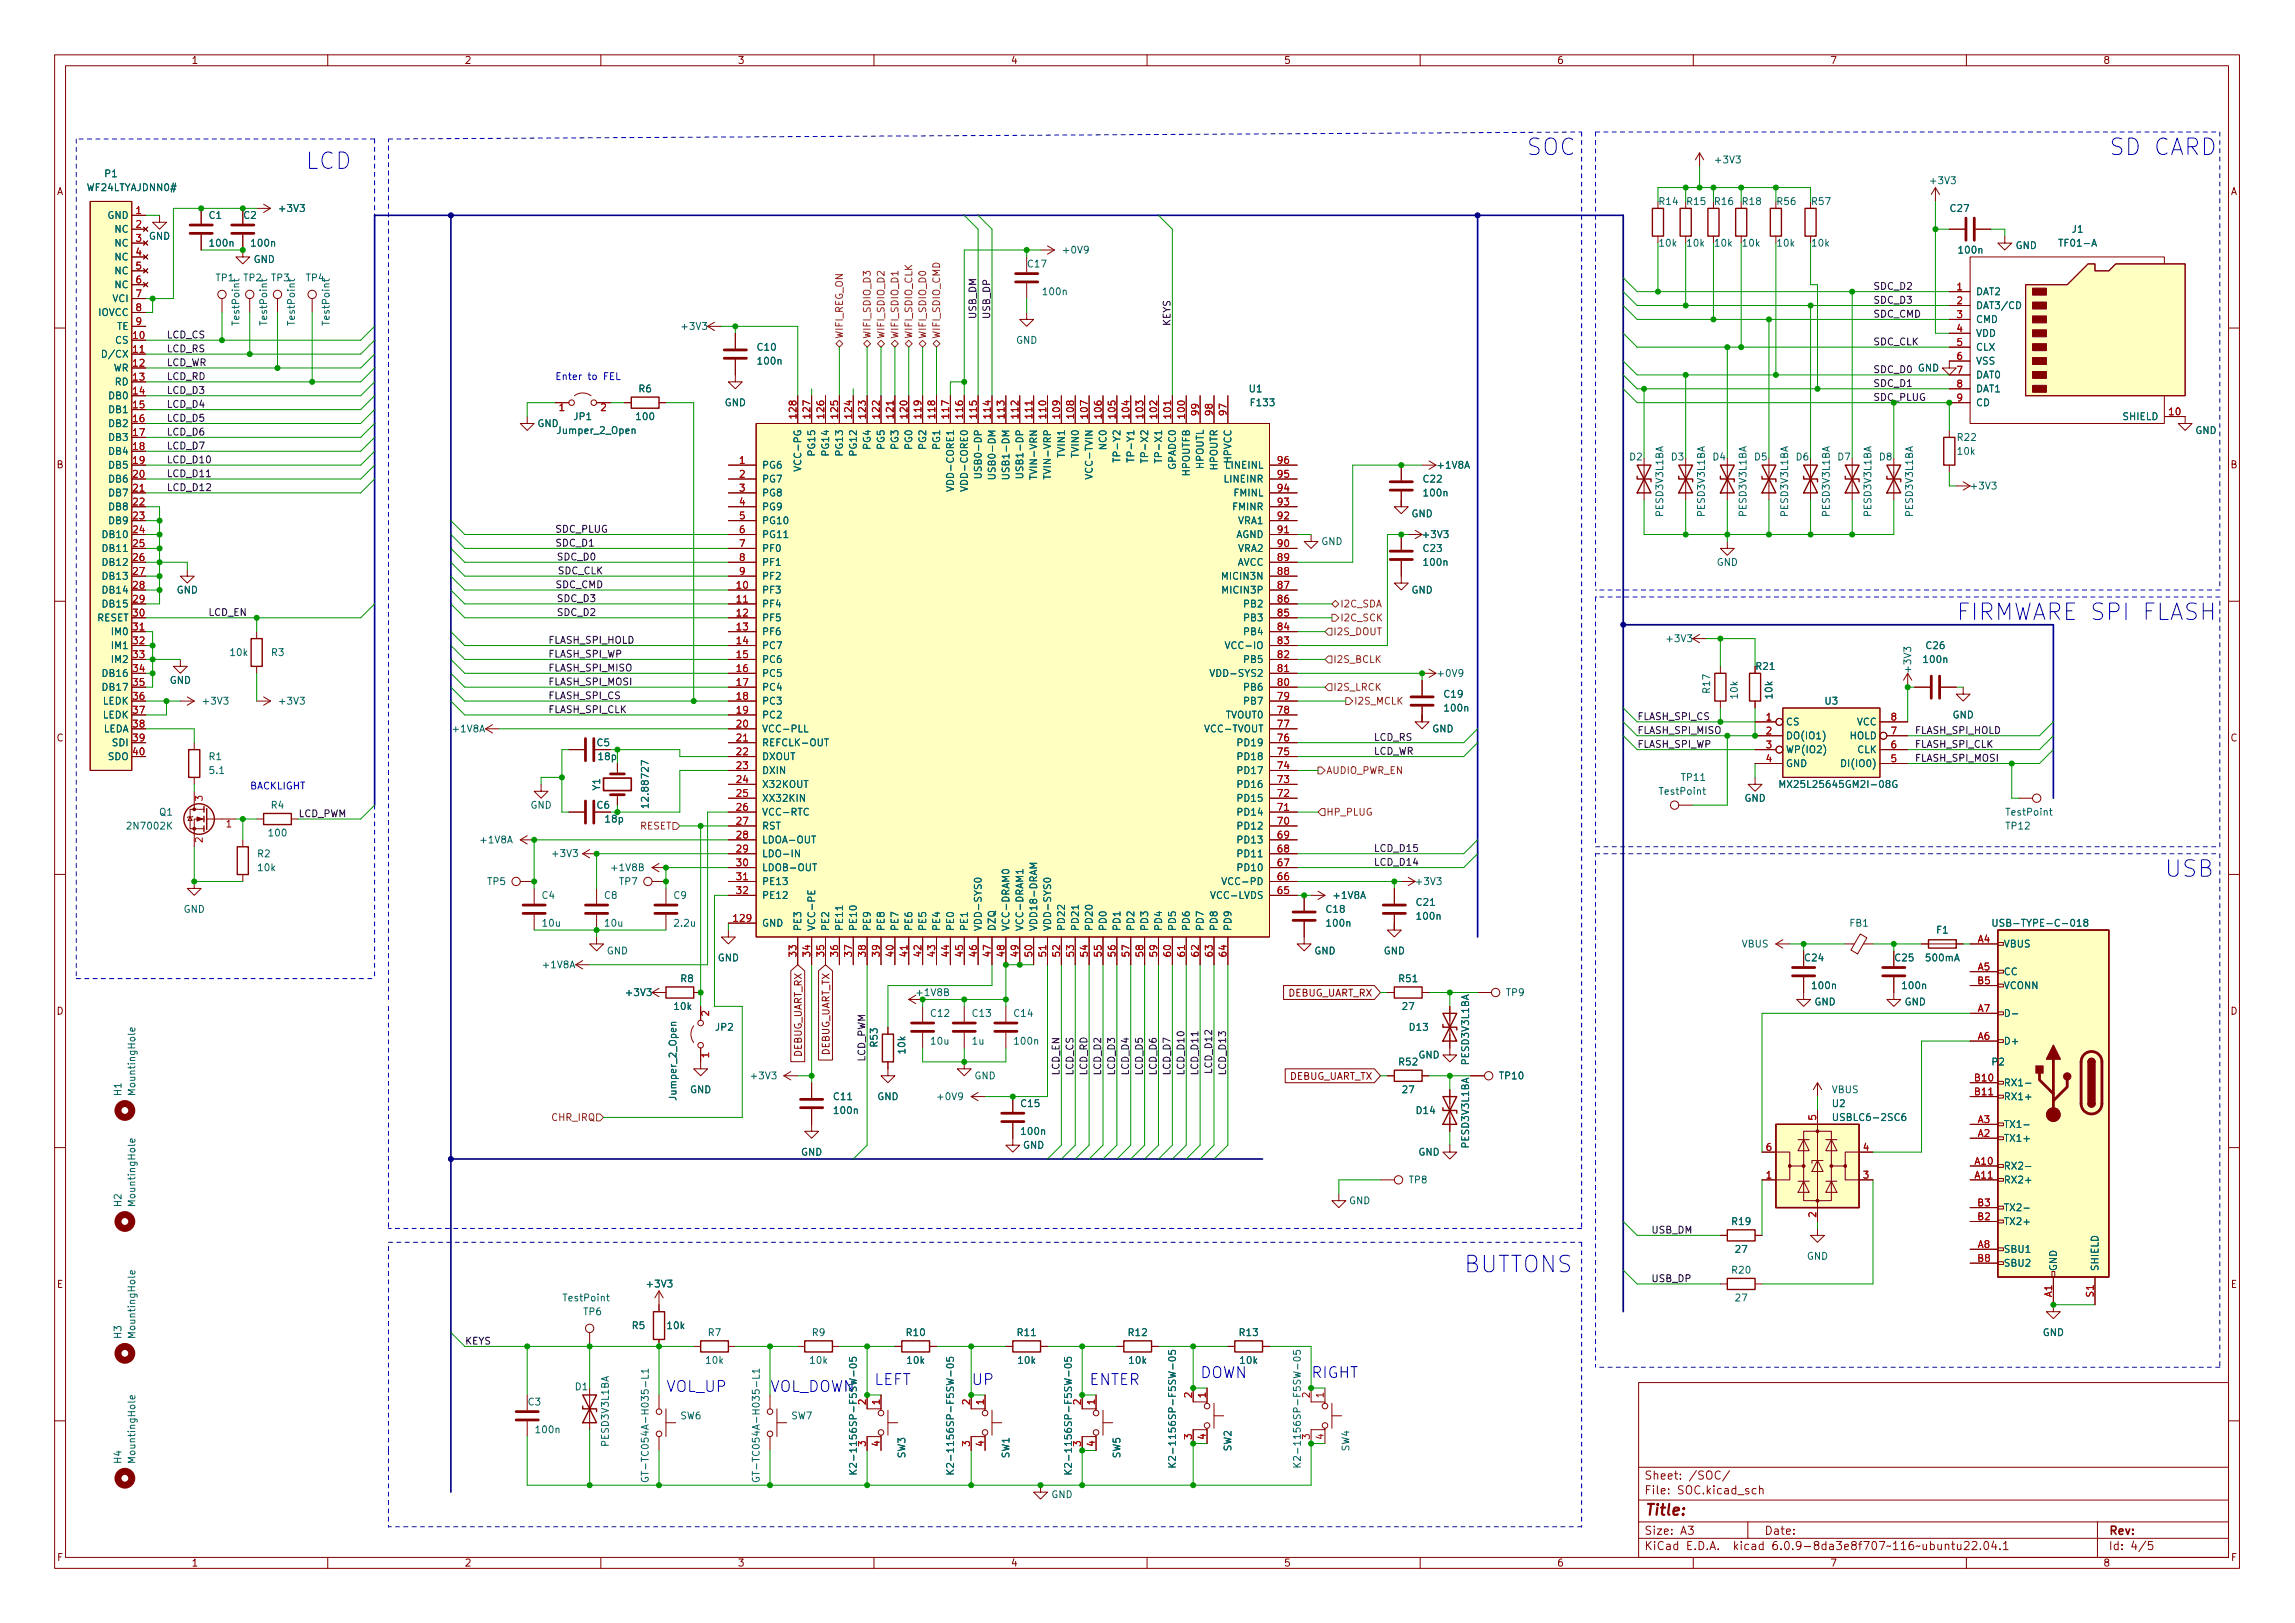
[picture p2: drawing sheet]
<svg xmlns="http://www.w3.org/2000/svg" width="420mm" height="297mm" viewBox="0 0 420 297" stroke-linecap="round" stroke-linejoin="round" font-family="sans-serif">
<defs><g id="words">
<g font-size="4.2" fill="#0000c2">
<text x="279.4" y="28.4">SOC</text>
<text x="386.1" y="28.4">SD CARD</text>
<text x="55.9" y="31">LCD</text>
<text x="358.1" y="113.5">FIRMWARE SPI FLASH</text>
<text x="396.2" y="160.5">USB</text>
<text x="268" y="232.9">BUTTONS</text>
</g>
<g font-size="2.8" fill="#0000c2">
<text x="121.9" y="254.8">VOL_UP</text>
<text x="141" y="254.8">VOL_DOWN</text>
<text x="160" y="253.5">LEFT</text>
<text x="177.8" y="253.5">UP</text>
<text x="199.4" y="253.5">ENTER</text>
<text x="219.7" y="252.2">DOWN</text>
<text x="240" y="252.2">RIGHT</text>
</g>
<text font-size="2.8" fill="#840000" x="301" y="277.3">Title:</text>
<g font-size="2.1" fill="#840000">
<text x="301" y="273.5">File: SOC.kicad_sch</text>
<text x="301" y="270.8">Sheet: /SOC/</text>
<text x="301" y="280.9">Size: A3</text>
<text x="323" y="280.9">Date:</text>
<text x="386" y="280.9">Rev:</text>
<text x="301" y="283.7">KiCad E.D.A. kicad 6.0.9-8da3e8f707~116~ubuntu22.04.1</text>
<text x="386" y="283.7">Id: 4/5</text>
</g>
<g font-size="1.8" fill="#840000">
<text x="35" y="11.7">1</text>
<text x="85" y="11.7">2</text>
<text x="135" y="11.7">3</text>
<text x="185" y="11.7">4</text>
<text x="235" y="11.7">5</text>
<text x="285" y="11.7">6</text>
<text x="335" y="11.7">7</text>
<text x="385" y="11.7">8</text>
<text x="10.3" y="35.7">A</text>
<text x="408.3" y="35.7">A</text>
<text x="10.3" y="85.7">B</text>
<text x="408.3" y="85.7">B</text>
<text x="10.3" y="135.7">C</text>
<text x="109.3" y="136.6">C5</text>
<text x="408.3" y="135.7">C</text>
<text x="109.3" y="148">C6</text>
<text x="10.3" y="185.7">D</text>
<text x="235.6" y="182.4">DEBUG_UART_RX</text>
<text x="408.3" y="185.7">D</text>
<text x="146.8" y="193.7" transform="rotate(-90 146.8 193.7)">DEBUG_UART_RX</text>
<text x="151.9" y="193.5" transform="rotate(-90 151.9 193.5)">DEBUG_UART_TX</text>
<text x="235.8" y="197.6">DEBUG_UART_TX</text>
<text x="10.4" y="235.7">E</text>
<text x="408.4" y="235.7">E</text>
<text x="10.4" y="285.7">F</text>
<text x="35" y="286.7">1</text>
<text x="85" y="286.7">2</text>
<text x="135" y="286.7">3</text>
<text x="185" y="286.7">4</text>
<text x="235" y="286.7">5</text>
<text x="285" y="286.7">6</text>
<text x="335" y="286.7">7</text>
<text x="385" y="286.7">8</text>
<text x="408.4" y="285.7">F</text>
</g>
<g font-size="1.8" fill="#006464">
<text x="314.2" y="29.9">+3V3</text>
<text x="16.1" y="35">WF24LTYAJDNN0#</text>
<text x="19.2" y="32.4">P1</text>
<text x="353.6" y="33.7">+3V3</text>
<text x="19.7" y="40">GND</text>
<text x="38.3" y="40">C1</text>
<text x="44.6" y="40">C2</text>
<text x="51.3" y="38.8">+3V3</text>
<text x="303.8" y="37.5">R14</text>
<text x="308.9" y="37.5">R15</text>
<text x="314" y="37.5">R16</text>
<text x="319.1" y="37.5">R18</text>
<text x="325.4" y="37.5">R56</text>
<text x="331.8" y="37.5">R57</text>
<text x="357.1" y="38.8">C27</text>
<text x="21.1" y="42.6">NC</text>
<text x="21.1" y="45.1">NC</text>
<text x="21.1" y="47.7">NC</text>
<text x="27.2" y="43.9">GND</text>
<text x="38.6" y="45.1">100n</text>
<text x="46.2" y="45.1">100n</text>
<text x="194.8" y="46.4">+0V9</text>
<text x="303.9" y="45.1">10k</text>
<text x="308.9" y="45.1">10k</text>
<text x="314" y="45.1">10k</text>
<text x="319.1" y="45.1">10k</text>
<text x="325.4" y="45.1">10k</text>
<text x="331.8" y="45.1">10k</text>
<text x="358.7" y="46.4">100n</text>
<text x="369" y="45.6">GND</text>
<text x="377.4" y="45.1">TF01-A</text>
<text x="379.4" y="42.6">J1</text>
<text x="21.1" y="50.2">NC</text>
<text x="21.1" y="52.7">NC</text>
<text x="39.6" y="51.5">TP1</text>
<text x="44.6" y="51.5">TP2</text>
<text x="46.4" y="48.1">GND</text>
<text x="49.7" y="51.5">TP3</text>
<text x="56.1" y="51.5">TP4</text>
<text x="188.2" y="48.9">C17</text>
<text x="18" y="57.8">IOVCC</text>
<text x="20.7" y="55.3">VCI</text>
<text x="43.8" y="59.3" transform="rotate(-90 43.8 59.3)">TestPoint</text>
<text x="48.9" y="59.3" transform="rotate(-90 48.9 59.3)">TestPoint</text>
<text x="54" y="59.3" transform="rotate(-90 54 59.3)">TestPoint</text>
<text x="60.3" y="59.3" transform="rotate(-90 60.3 59.3)">TestPoint</text>
<text x="191.1" y="54">100n</text>
<text x="361.7" y="54">DAT2</text>
<text x="361.7" y="56.6">DAT3/CD</text>
<text x="361.7" y="59.1">CMD</text>
<text x="19.4" y="65.4">D/CX</text>
<text x="21.2" y="62.9">CS</text>
<text x="21.4" y="60.4">TE</text>
<text x="125" y="60.4">+3V3</text>
<text x="138.7" y="64.2">C10</text>
<text x="186" y="62.9">GND</text>
<text x="361.7" y="61.6">VDD</text>
<text x="361.7" y="64.2">CLX</text>
<text x="20.7" y="68">WR</text>
<text x="21.1" y="70.5">RD</text>
<text x="117" y="71.8">R6</text>
<text x="138.9" y="66.7">100n</text>
<text x="228.7" y="71.8">U1</text>
<text x="351.1" y="68">GND</text>
<text x="361.7" y="66.7">VSS</text>
<text x="361.7" y="69.3">DAT0</text>
<text x="361.7" y="71.8">DAT1</text>
<text x="20.1" y="73.1">DB0</text>
<text x="20.1" y="75.6">DB1</text>
<text x="105.1" y="76.9">JP1</text>
<text x="116.6" y="76.9">100</text>
<text x="132.7" y="74.3">GND</text>
<text x="229.1" y="74.3">F133</text>
<text x="361.7" y="74.3">CD</text>
<text x="388.7" y="76.9">SHIELD</text>
<text x="20.1" y="78.1">DB2</text>
<text x="20.1" y="80.7">DB3</text>
<text x="20.1" y="83.2">DB4</text>
<text x="98.4" y="78.1">GND</text>
<text x="102.3" y="79.4">Jumper_2_Open</text>
<text x="149.2" y="83" transform="rotate(-90 149.2 83)">PG15</text>
<text x="151.8" y="83" transform="rotate(-90 151.8 83)">PG14</text>
<text x="154.3" y="83" transform="rotate(-90 154.3 83)">PG13</text>
<text x="156.8" y="83" transform="rotate(-90 156.8 83)">PG12</text>
<text x="159.4" y="82.1" transform="rotate(-90 159.4 82.1)">PG4</text>
<text x="161.9" y="82.1" transform="rotate(-90 161.9 82.1)">PG5</text>
<text x="164.5" y="82.1" transform="rotate(-90 164.5 82.1)">PG3</text>
<text x="167" y="82.1" transform="rotate(-90 167 82.1)">PG0</text>
<text x="169.5" y="82.1" transform="rotate(-90 169.5 82.1)">PG2</text>
<text x="172.1" y="82.1" transform="rotate(-90 172.1 82.1)">PG1</text>
<text x="194.9" y="83.5" transform="rotate(-90 194.9 83.5)">TVIN1</text>
<text x="197.5" y="83.5" transform="rotate(-90 197.5 83.5)">TVIN0</text>
<text x="202.6" y="82.1" transform="rotate(-90 202.6 82.1)">NC0</text>
<text x="205.1" y="83.5" transform="rotate(-90 205.1 83.5)">TP-Y2</text>
<text x="207.6" y="83.5" transform="rotate(-90 207.6 83.5)">TP-Y1</text>
<text x="210.2" y="83.5" transform="rotate(-90 210.2 83.5)">TP-X2</text>
<text x="212.7" y="83.5" transform="rotate(-90 212.7 83.5)">TP-X1</text>
<text x="358.4" y="80.7">R22</text>
<text x="358.5" y="83.2">10k</text>
<text x="401.9" y="79.4">GND</text>
<text x="20.1" y="85.8">DB5</text>
<text x="20.1" y="88.3">DB6</text>
<text x="139.4" y="85.8">PG6</text>
<text x="139.4" y="88.3">PG7</text>
<text x="146.7" y="85.4" transform="rotate(-90 146.7 85.4)">VCC-PG</text>
<text x="174.6" y="88.9" transform="rotate(-90 174.6 88.9)">VDD-CORE1</text>
<text x="177.2" y="88.9" transform="rotate(-90 177.2 88.9)">VDD-CORE0</text>
<text x="179.7" y="86.3" transform="rotate(-90 179.7 86.3)">USB0-DP</text>
<text x="182.2" y="86.6" transform="rotate(-90 182.2 86.6)">USB0-DM</text>
<text x="184.8" y="86.6" transform="rotate(-90 184.8 86.6)">USB1-DM</text>
<text x="187.3" y="86.3" transform="rotate(-90 187.3 86.3)">USB1-DP</text>
<text x="189.9" y="86.9" transform="rotate(-90 189.9 86.9)">TVIN-VRN</text>
<text x="192.4" y="86.8" transform="rotate(-90 192.4 86.8)">TVIN-VRP</text>
<text x="200" y="86.9" transform="rotate(-90 200 86.9)">VCC-TVIN</text>
<text x="215.3" y="85.9" transform="rotate(-90 215.3 85.9)">GPADC0</text>
<text x="217.8" y="87.1" transform="rotate(-90 217.8 87.1)">HPOUTFB</text>
<text x="220.3" y="85.8" transform="rotate(-90 220.3 85.8)">HPOUTL</text>
<text x="222.9" y="86" transform="rotate(-90 222.9 86)">HPOUTR</text>
<text x="224.3" y="88.3">LINEINR</text>
<text x="224.5" y="85.8">LINEINL</text>
<text x="225.4" y="84.7" transform="rotate(-90 225.4 84.7)">HPVCC</text>
<text x="260.7" y="88.3">C22</text>
<text x="263.3" y="85.8">+1V8A</text>
<text x="298.4" y="84.2">D2</text>
<text x="306" y="84.2">D3</text>
<text x="313.6" y="84.2">D4</text>
<text x="321.2" y="84.2">D5</text>
<text x="328.8" y="84.2">D6</text>
<text x="336.5" y="84.2">D7</text>
<text x="344.1" y="84.2">D8</text>
<text x="361.1" y="89.6">+3V3</text>
<text x="20.1" y="90.8">DB7</text>
<text x="20.1" y="93.4">DB8</text>
<text x="20.1" y="95.9">DB9</text>
<text x="139.4" y="90.8">PG8</text>
<text x="139.4" y="93.4">PG9</text>
<text x="139.4" y="95.9">PG10</text>
<text x="225.8" y="93.4">FMINR</text>
<text x="226" y="90.8">FMINL</text>
<text x="226.7" y="95.9">VRA1</text>
<text x="258.4" y="94.7">GND</text>
<text x="260.8" y="90.8">100n</text>
<text x="304.5" y="94.4" transform="rotate(-90 304.5 94.4)">PESD3V3L1BA</text>
<text x="312.1" y="94.4" transform="rotate(-90 312.1 94.4)">PESD3V3L1BA</text>
<text x="319.7" y="94.4" transform="rotate(-90 319.7 94.4)">PESD3V3L1BA</text>
<text x="327.3" y="94.4" transform="rotate(-90 327.3 94.4)">PESD3V3L1BA</text>
<text x="335" y="94.4" transform="rotate(-90 335 94.4)">PESD3V3L1BA</text>
<text x="342.6" y="94.4" transform="rotate(-90 342.6 94.4)">PESD3V3L1BA</text>
<text x="350.2" y="94.4" transform="rotate(-90 350.2 94.4)">PESD3V3L1BA</text>
<text x="19.1" y="98.5">DB10</text>
<text x="19.1" y="101">DB11</text>
<text x="139.4" y="98.5">PG11</text>
<text x="139.4" y="101">PF0</text>
<text x="226.2" y="98.5">AGND</text>
<text x="226.7" y="101">VRA2</text>
<text x="241.9" y="99.7">GND</text>
<text x="260.7" y="101">C23</text>
<text x="260.7" y="98.5">+3V3</text>
<text x="19.1" y="103.5">DB12</text>
<text x="19.1" y="106.1">DB13</text>
<text x="139.4" y="103.5">PF1</text>
<text x="139.4" y="106.1">PF2</text>
<text x="224.1" y="106.1">MICIN3N</text>
<text x="226.4" y="103.5">AVCC</text>
<text x="260.8" y="103.5">100n</text>
<text x="314.3" y="103.5">GND</text>
<text x="17.7" y="113.7">RESET</text>
<text x="19.1" y="108.6">DB14</text>
<text x="19.1" y="111.2">DB15</text>
<text x="32.3" y="108.6">GND</text>
<text x="139.4" y="108.6">PF3</text>
<text x="139.4" y="111.2">PF4</text>
<text x="139.4" y="113.7">PF5</text>
<text x="224.2" y="108.6">MICIN3P</text>
<text x="228" y="113.7">PB3</text>
<text x="228" y="111.2">PB2</text>
<text x="258.4" y="108.6">GND</text>
<text x="20.7" y="116.2">IM0</text>
<text x="20.7" y="118.8">IM1</text>
<text x="139.4" y="116.2">PF6</text>
<text x="139.4" y="118.8">PC7</text>
<text x="225.2" y="118.8">VCC-IO</text>
<text x="228" y="116.2">PB4</text>
<text x="305.3" y="117.5">+3V3</text>
<text x="352.7" y="118.8">C26</text>
<text x="19.1" y="123.9">DB16</text>
<text x="20.7" y="121.3">IM2</text>
<text x="31.1" y="125.1">GND</text>
<text x="42.2" y="120.1">10k</text>
<text x="49.7" y="120.1">R3</text>
<text x="139.4" y="121.3">PC6</text>
<text x="139.4" y="123.9">PC5</text>
<text x="222.5" y="123.9">VDD-SYS2</text>
<text x="228" y="121.3">PB5</text>
<text x="263.4" y="123.9">+0V9</text>
<text x="321.6" y="122.6">R21</text>
<text x="349.9" y="122.9" transform="rotate(-90 349.9 122.9)">+3V3</text>
<text x="352.3" y="121.3">100n</text>
<text x="18.8" y="128.9">LEDK</text>
<text x="18.8" y="131.5">LEDK</text>
<text x="19.1" y="126.4">DB17</text>
<text x="37.4" y="128.9">+3V3</text>
<text x="51.3" y="128.9">+3V3</text>
<text x="139.4" y="126.4">PC4</text>
<text x="139.4" y="128.9">PC3</text>
<text x="139.4" y="131.5">PC2</text>
<text x="224.4" y="131.5">TVOUT0</text>
<text x="228" y="128.9">PB7</text>
<text x="228" y="126.4">PB6</text>
<text x="264.5" y="127.7">C19</text>
<text x="264.6" y="130.2">100n</text>
<text x="313.1" y="126.8" transform="rotate(-90 313.1 126.8)">R17</text>
<text x="318.1" y="127.8" transform="rotate(-90 318.1 127.8)">10k</text>
<text x="324.5" y="127.8" transform="rotate(-90 324.5 127.8)">10k</text>
<text x="334.1" y="128.9">U3</text>
<text x="357.4" y="131.5">GND</text>
<text x="18.8" y="134">LEDA</text>
<text x="20.7" y="136.6">SDI</text>
<text x="83" y="134">+1V8A</text>
<text x="139.4" y="134">VCC-PLL</text>
<text x="139.4" y="136.6">REFCLK-OUT</text>
<text x="221.1" y="134">VCC-TVOUT</text>
<text x="227" y="136.6">PD19</text>
<text x="262.2" y="134">GND</text>
<text x="326.9" y="132.8">CS</text>
<text x="326.9" y="135.3">DO(IO1)</text>
<text x="326.9" y="137.8">WP(IO2)</text>
<text x="338.7" y="135.3">HOLD</text>
<text x="339.9" y="132.8">VCC</text>
<text x="340" y="137.8">CLK</text>
<text x="19.8" y="139.1">SDO</text>
<text x="38.3" y="139.1">R1</text>
<text x="38.5" y="141.6">5.1</text>
<text x="109.6" y="139.1">18p</text>
<text x="139.4" y="139.1">DXOUT</text>
<text x="139.4" y="141.6">DXIN</text>
<text x="227" y="141.6">PD17</text>
<text x="227" y="139.1">PD18</text>
<text x="307.9" y="142.9">TP11</text>
<text x="326.9" y="140.4">GND</text>
<text x="337.9" y="140.4">DI(IO0)</text>
<text x="29.2" y="149.3">Q1</text>
<text x="49.7" y="148">R4</text>
<text x="97.1" y="148">GND</text>
<text x="109.9" y="144.6" transform="rotate(-90 109.9 144.6)">Y1</text>
<text x="118.7" y="147.2" transform="rotate(-90 118.7 147.2)">12.88727</text>
<text x="139.4" y="144.2">X32KOUT</text>
<text x="139.4" y="146.7">XX32KIN</text>
<text x="139.4" y="149.3">VCC-RTC</text>
<text x="227" y="149.3">PD14</text>
<text x="227" y="146.7">PD15</text>
<text x="227" y="144.2">PD16</text>
<text x="304" y="145.5">TestPoint</text>
<text x="319.3" y="146.7">GND</text>
<text x="327.1" y="144.2">MX25L25645GM2I-08G</text>
<text x="367.4" y="149.3">TestPoint</text>
<text x="23.6" y="151.8">2N7002K</text>
<text x="49.3" y="153.1">100</text>
<text x="88.1" y="154.3">+1V8A</text>
<text x="110.9" y="150.5">18p</text>
<text x="139.4" y="151.8">RST</text>
<text x="139.4" y="154.3">LDOA-OUT</text>
<text x="227" y="154.3">PD13</text>
<text x="227" y="151.8">PD12</text>
<text x="367.3" y="151.8">TP12</text>
<text x="47.2" y="156.9">R2</text>
<text x="47.3" y="159.4">10k</text>
<text x="89.3" y="162">TP5</text>
<text x="101.3" y="156.8">+3V3</text>
<text x="112.1" y="159.4">+1V8B</text>
<text x="113.4" y="162">TP7</text>
<text x="139.4" y="156.9">LDO-IN</text>
<text x="139.4" y="159.4">LDOB-OUT</text>
<text x="139.4" y="162">PE13</text>
<text x="224.6" y="162">VCC-PD</text>
<text x="227" y="159.4">PD10</text>
<text x="227" y="156.9">PD11</text>
<text x="259.5" y="162">+3V3</text>
<text x="33.6" y="167">GND</text>
<text x="99.2" y="164.5">C4</text>
<text x="110.7" y="164.5">C8</text>
<text x="123.4" y="164.5">C9</text>
<text x="139.4" y="164.5">PE12</text>
<text x="222.4" y="164.5">VCC-LVDS</text>
<text x="242.9" y="167">C18</text>
<text x="244.3" y="164.5">+1V8A</text>
<text x="259.4" y="165.8">C21</text>
<text x="99.4" y="169.6">10u</text>
<text x="110.8" y="169.6">10u</text>
<text x="123.6" y="169.6">2.2u</text>
<text x="139.4" y="169.6">GND</text>
<text x="146.7" y="170.5" transform="rotate(-90 146.7 170.5)">PE3</text>
<text x="149.2" y="170.5" transform="rotate(-90 149.2 170.5)">VCC-PE</text>
<text x="151.8" y="170.5" transform="rotate(-90 151.8 170.5)">PE2</text>
<text x="154.3" y="170.5" transform="rotate(-90 154.3 170.5)">PE11</text>
<text x="156.8" y="170.5" transform="rotate(-90 156.8 170.5)">PE10</text>
<text x="159.4" y="170.5" transform="rotate(-90 159.4 170.5)">PE9</text>
<text x="161.9" y="170.5" transform="rotate(-90 161.9 170.5)">PE8</text>
<text x="164.5" y="170.5" transform="rotate(-90 164.5 170.5)">PE7</text>
<text x="167" y="170.5" transform="rotate(-90 167 170.5)">PE6</text>
<text x="169.5" y="170.5" transform="rotate(-90 169.5 170.5)">PE5</text>
<text x="172.1" y="170.5" transform="rotate(-90 172.1 170.5)">PE4</text>
<text x="174.6" y="170.5" transform="rotate(-90 174.6 170.5)">PE0</text>
<text x="177.2" y="170.5" transform="rotate(-90 177.2 170.5)">PE1</text>
<text x="179.7" y="170.5" transform="rotate(-90 179.7 170.5)">VDD-SYS0</text>
<text x="182.2" y="170.5" transform="rotate(-90 182.2 170.5)">DZQ</text>
<text x="184.8" y="170.5" transform="rotate(-90 184.8 170.5)">VCC-DRAM0</text>
<text x="187.3" y="170.5" transform="rotate(-90 187.3 170.5)">VCC-DRAM1</text>
<text x="189.9" y="170.5" transform="rotate(-90 189.9 170.5)">VDD18-DRAM</text>
<text x="192.4" y="170.5" transform="rotate(-90 192.4 170.5)">VDD-SYS0</text>
<text x="194.9" y="170.5" transform="rotate(-90 194.9 170.5)">PD22</text>
<text x="197.5" y="170.5" transform="rotate(-90 197.5 170.5)">PD21</text>
<text x="200" y="170.5" transform="rotate(-90 200 170.5)">PD20</text>
<text x="202.6" y="170.5" transform="rotate(-90 202.6 170.5)">PD0</text>
<text x="205.1" y="170.5" transform="rotate(-90 205.1 170.5)">PD1</text>
<text x="207.6" y="170.5" transform="rotate(-90 207.6 170.5)">PD2</text>
<text x="210.2" y="170.5" transform="rotate(-90 210.2 170.5)">PD3</text>
<text x="212.7" y="170.5" transform="rotate(-90 212.7 170.5)">PD4</text>
<text x="215.3" y="170.5" transform="rotate(-90 215.3 170.5)">PD5</text>
<text x="217.8" y="170.5" transform="rotate(-90 217.8 170.5)">PD6</text>
<text x="220.3" y="170.5" transform="rotate(-90 220.3 170.5)">PD7</text>
<text x="222.9" y="170.5" transform="rotate(-90 222.9 170.5)">PD8</text>
<text x="225.4" y="170.5" transform="rotate(-90 225.4 170.5)">PD9</text>
<text x="243" y="169.6">100n</text>
<text x="259.5" y="168.3">100n</text>
<text x="318.9" y="173.4">VBUS</text>
<text x="338.7" y="169.6">FB1</text>
<text x="354.6" y="170.9">F1</text>
<text x="366.3" y="169.6">USB-TYPE-C-018</text>
<text x="366.8" y="173.4">VBUS</text>
<text x="99.5" y="177.2">+1V8A</text>
<text x="111.1" y="174.7">GND</text>
<text x="124.6" y="179.7">R8</text>
<text x="131.4" y="175.9">GND</text>
<text x="240.6" y="174.7">GND</text>
<text x="253.3" y="174.7">GND</text>
<text x="256.2" y="179.7">R51</text>
<text x="330.5" y="175.9">C24</text>
<text x="347" y="175.9">C25</text>
<text x="352.7" y="175.9">500mA</text>
<text x="366.8" y="178.5">CC</text>
<text x="114.8" y="182.3">+3V3</text>
<text x="123.5" y="184.8">10k</text>
<text x="168" y="182.3">+1V8B</text>
<text x="256.8" y="184.8">27</text>
<text x="275.8" y="182.3">TP9</text>
<text x="331.9" y="181">100n</text>
<text x="332.2" y="184">GND</text>
<text x="348.4" y="181">100n</text>
<text x="348.7" y="184">GND</text>
<text x="366.8" y="181">VCONN</text>
<text x="131" y="188.6">JP2</text>
<text x="160.7" y="191.5" transform="rotate(-90 160.7 191.5)">R53</text>
<text x="170.5" y="186.1">C12</text>
<text x="170.5" y="191.2">10u</text>
<text x="178" y="191.2">1u</text>
<text x="178.1" y="186.1">C13</text>
<text x="185.7" y="186.1">C14</text>
<text x="185.9" y="191.2">100n</text>
<text x="258.1" y="188.6">D13</text>
<text x="366.8" y="191.2">D+</text>
<text x="366.8" y="186.1">D-</text>
<text x="137.7" y="197.5">+3V3</text>
<text x="165.7" y="192.7" transform="rotate(-90 165.7 192.7)">10k</text>
<text x="178.4" y="197.5">GND</text>
<text x="256.2" y="195">R52</text>
<text x="259.7" y="193.7">GND</text>
<text x="268.9" y="194.8" transform="rotate(-90 268.9 194.8)">PESD3V3L1BA</text>
<text x="274.6" y="197.5">TP10</text>
<text x="364.7" y="195">P2</text>
<text x="22.2" y="200.5" transform="rotate(-90 22.2 200.5)">H1</text>
<text x="24.8" y="200.1" transform="rotate(-90 24.8 200.1)">MountingHole</text>
<text x="123.8" y="201.1" transform="rotate(-90 123.8 201.1)">Jumper_2_Open</text>
<text x="126.3" y="200.1">GND</text>
<text x="152.7" y="201.3">C11</text>
<text x="152.9" y="203.9">100n</text>
<text x="160.6" y="201.3">GND</text>
<text x="171.8" y="201.3">+0V9</text>
<text x="187" y="202.6">C15</text>
<text x="256.8" y="200.1">27</text>
<text x="259.4" y="203.9">D14</text>
<text x="335.4" y="200.1">VBUS</text>
<text x="335.5" y="202.6">U2</text>
<text x="366.8" y="198.8">RX1-</text>
<text x="366.8" y="201.3">RX1+</text>
<text x="187.1" y="207.7">100n</text>
<text x="268.9" y="210" transform="rotate(-90 268.9 210)">PESD3V3L1BA</text>
<text x="336.2" y="205.1">USBLC6-2SC6</text>
<text x="366.8" y="209">TX1+</text>
<text x="366.8" y="206.4">TX1-</text>
<text x="146.6" y="211.5">GND</text>
<text x="187.3" y="210.2">GND</text>
<text x="259.7" y="211.5">GND</text>
<text x="366.8" y="214">RX2-</text>
<text x="22.2" y="220.8" transform="rotate(-90 22.2 220.8)">H2</text>
<text x="24.8" y="220.5" transform="rotate(-90 24.8 220.5)">MountingHole</text>
<text x="247" y="220.4">GND</text>
<text x="258" y="216.6">TP8</text>
<text x="366.8" y="216.6">RX2+</text>
<text x="366.8" y="221.7">TX2-</text>
<text x="317.1" y="224.2">R19</text>
<text x="366.8" y="224.2">TX2+</text>
<text x="317.1" y="233.1">R20</text>
<text x="317.8" y="229.3">27</text>
<text x="330.8" y="230.5">GND</text>
<text x="366.8" y="229.3">SBU1</text>
<text x="366.8" y="231.8">SBU2</text>
<text x="376.6" y="232.7" transform="rotate(-90 376.6 232.7)">GND</text>
<text x="384.2" y="232.7" transform="rotate(-90 384.2 232.7)">SHIELD</text>
<text x="103.3" y="238.2">TestPoint</text>
<text x="118.6" y="235.6">+3V3</text>
<text x="317.8" y="238.2">27</text>
<text x="22.2" y="244.9" transform="rotate(-90 22.2 244.9)">H3</text>
<text x="24.8" y="244.6" transform="rotate(-90 24.8 244.6)">MountingHole</text>
<text x="106.9" y="240.7">TP6</text>
<text x="115.8" y="243.2">R5</text>
<text x="122.2" y="243.2">10k</text>
<text x="129.7" y="244.5">R7</text>
<text x="148.7" y="244.5">R9</text>
<text x="166" y="244.5">R10</text>
<text x="186.3" y="244.5">R11</text>
<text x="206.7" y="244.5">R12</text>
<text x="227" y="244.5">R13</text>
<text x="374" y="244.5">GND</text>
<text x="129.3" y="249.6">10k</text>
<text x="148.4" y="249.6">10k</text>
<text x="166.2" y="249.6">10k</text>
<text x="186.5" y="249.6">10k</text>
<text x="206.8" y="249.6">10k</text>
<text x="227.1" y="249.6">10k</text>
<text x="96.7" y="257.2">C3</text>
<text x="105.3" y="254.4">D1</text>
<text x="98.2" y="262.3">100n</text>
<text x="124.6" y="259.8">SW6</text>
<text x="144.9" y="259.8">SW7</text>
<text x="239.8" y="263.4" transform="rotate(-90 239.8 263.4)">3</text>
<text x="22.2" y="267.8" transform="rotate(-90 22.2 267.8)">H4</text>
<text x="24.8" y="267.4" transform="rotate(-90 24.8 267.4)">MountingHole</text>
<text x="111.4" y="264.6" transform="rotate(-90 111.4 264.6)">PESD3V3L1BA</text>
<text x="118.7" y="269.4" transform="rotate(-90 118.7 269.4)">GT-TC054A-H035-L1</text>
<text x="139.1" y="269.4" transform="rotate(-90 139.1 269.4)">GT-TC054A-H035-L1</text>
<text x="156.8" y="267.7" transform="rotate(-90 156.8 267.7)">K2-1156SP-F5SW-05</text>
<text x="165.7" y="266.9" transform="rotate(-90 165.7 266.9)">SW3</text>
<text x="174.6" y="267.7" transform="rotate(-90 174.6 267.7)">K2-1156SP-F5SW-05</text>
<text x="184.8" y="266.9" transform="rotate(-90 184.8 266.9)">SW1</text>
<text x="196.2" y="267.7" transform="rotate(-90 196.2 267.7)">K2-1156SP-F5SW-05</text>
<text x="205.1" y="266.9" transform="rotate(-90 205.1 266.9)">SW5</text>
<text x="215.3" y="266.4" transform="rotate(-90 215.3 266.4)">K2-1156SP-F5SW-05</text>
<text x="225.4" y="265.6" transform="rotate(-90 225.4 265.6)">SW2</text>
<text x="238.1" y="266.4" transform="rotate(-90 238.1 266.4)">K2-1156SP-F5SW-05</text>
<text x="247" y="265.6" transform="rotate(-90 247 265.6)">SW4</text>
<text x="192.5" y="274.2">GND</text>
</g>
<g font-size="1.8" fill="#a90000">
<text x="24.9" y="39.2">1</text>
<text x="24.9" y="41.7">2</text>
<text x="24.9" y="44.2">3</text>
<text x="24.9" y="46.8">4</text>
<text x="24.9" y="49.3">5</text>
<text x="24.9" y="51.9">6</text>
<text x="358.3" y="53.1">1</text>
<text x="24.9" y="54.4">7</text>
<text x="24.9" y="56.9">8</text>
<text x="24.9" y="59.5">9</text>
<text x="358.3" y="55.7">2</text>
<text x="358.3" y="58.2">3</text>
<text x="24.4" y="62">10</text>
<text x="24.4" y="64.6">11</text>
<text x="358.3" y="60.7">4</text>
<text x="358.3" y="63.3">5</text>
<text x="358.3" y="65.8">6</text>
<text x="24.4" y="67.1">12</text>
<text x="24.4" y="69.6">13</text>
<text x="358.3" y="68.4">7</text>
<text x="358.3" y="70.9">8</text>
<text x="24.4" y="72.2">14</text>
<text x="24.4" y="74.7">15</text>
<text x="24.4" y="77.3">16</text>
<text x="102.4" y="75.2">1</text>
<text x="110" y="75.2">2</text>
<text x="145.8" y="76.4" transform="rotate(-90 145.8 76.4)">128</text>
<text x="148.3" y="76.4" transform="rotate(-90 148.3 76.4)">127</text>
<text x="150.9" y="76.4" transform="rotate(-90 150.9 76.4)">126</text>
<text x="153.4" y="76.4" transform="rotate(-90 153.4 76.4)">125</text>
<text x="156" y="76.4" transform="rotate(-90 156 76.4)">124</text>
<text x="158.5" y="76.4" transform="rotate(-90 158.5 76.4)">123</text>
<text x="161" y="76.4" transform="rotate(-90 161 76.4)">122</text>
<text x="163.6" y="76.4" transform="rotate(-90 163.6 76.4)">121</text>
<text x="166.1" y="76.4" transform="rotate(-90 166.1 76.4)">120</text>
<text x="168.7" y="76.4" transform="rotate(-90 168.7 76.4)">119</text>
<text x="171.2" y="76.4" transform="rotate(-90 171.2 76.4)">118</text>
<text x="173.7" y="76.4" transform="rotate(-90 173.7 76.4)">117</text>
<text x="176.3" y="76.4" transform="rotate(-90 176.3 76.4)">116</text>
<text x="178.8" y="76.4" transform="rotate(-90 178.8 76.4)">115</text>
<text x="181.4" y="76.4" transform="rotate(-90 181.4 76.4)">114</text>
<text x="183.9" y="76.4" transform="rotate(-90 183.9 76.4)">113</text>
<text x="186.4" y="76.4" transform="rotate(-90 186.4 76.4)">112</text>
<text x="189" y="76.4" transform="rotate(-90 189 76.4)">111</text>
<text x="191.5" y="76.4" transform="rotate(-90 191.5 76.4)">110</text>
<text x="194.1" y="76.4" transform="rotate(-90 194.1 76.4)">109</text>
<text x="196.6" y="76.4" transform="rotate(-90 196.6 76.4)">108</text>
<text x="199.1" y="76.4" transform="rotate(-90 199.1 76.4)">107</text>
<text x="201.7" y="76.4" transform="rotate(-90 201.7 76.4)">106</text>
<text x="204.2" y="76.4" transform="rotate(-90 204.2 76.4)">105</text>
<text x="206.8" y="76.4" transform="rotate(-90 206.8 76.4)">104</text>
<text x="209.3" y="76.4" transform="rotate(-90 209.3 76.4)">103</text>
<text x="211.8" y="76.4" transform="rotate(-90 211.8 76.4)">102</text>
<text x="214.4" y="76.4" transform="rotate(-90 214.4 76.4)">101</text>
<text x="216.9" y="76.4" transform="rotate(-90 216.9 76.4)">100</text>
<text x="219.5" y="76" transform="rotate(-90 219.5 76)">99</text>
<text x="222" y="76" transform="rotate(-90 222 76)">98</text>
<text x="224.5" y="76" transform="rotate(-90 224.5 76)">97</text>
<text x="358.3" y="73.4">9</text>
<text x="397.2" y="76">10</text>
<text x="24.4" y="79.8">17</text>
<text x="24.4" y="82.3">18</text>
<text x="24.4" y="84.9">19</text>
<text x="24.4" y="87.4">20</text>
<text x="24.4" y="90">21</text>
<text x="135.4" y="84.9">1</text>
<text x="135.4" y="87.4">2</text>
<text x="135.4" y="90">3</text>
<text x="234" y="90">94</text>
<text x="234" y="87.4">95</text>
<text x="234" y="84.9">96</text>
<text x="24.4" y="92.5">22</text>
<text x="24.4" y="95">23</text>
<text x="135.4" y="92.5">4</text>
<text x="135.4" y="95">5</text>
<text x="234" y="95">92</text>
<text x="234" y="92.5">93</text>
<text x="24.4" y="97.6">24</text>
<text x="24.4" y="100.1">25</text>
<text x="135.4" y="97.6">6</text>
<text x="135.4" y="100.1">7</text>
<text x="234" y="100.1">90</text>
<text x="234" y="97.6">91</text>
<text x="24.4" y="102.7">26</text>
<text x="24.4" y="105.2">27</text>
<text x="24.4" y="107.7">28</text>
<text x="134.9" y="107.7">10</text>
<text x="135.4" y="102.7">8</text>
<text x="135.4" y="105.2">9</text>
<text x="234" y="107.7">87</text>
<text x="234" y="105.2">88</text>
<text x="234" y="102.7">89</text>
<text x="24.4" y="110.3">29</text>
<text x="24.4" y="112.8">30</text>
<text x="134.9" y="110.3">11</text>
<text x="134.9" y="112.8">12</text>
<text x="234" y="112.8">85</text>
<text x="234" y="110.3">86</text>
<text x="24.4" y="115.4">31</text>
<text x="24.4" y="117.9">32</text>
<text x="134.9" y="115.4">13</text>
<text x="134.9" y="117.9">14</text>
<text x="234" y="117.9">83</text>
<text x="234" y="115.4">84</text>
<text x="24.4" y="120.4">33</text>
<text x="24.4" y="123">34</text>
<text x="24.4" y="125.5">35</text>
<text x="134.9" y="120.4">15</text>
<text x="134.9" y="123">16</text>
<text x="134.9" y="125.5">17</text>
<text x="234" y="125.5">80</text>
<text x="234" y="123">81</text>
<text x="234" y="120.4">82</text>
<text x="24.4" y="128.1">36</text>
<text x="24.4" y="130.6">37</text>
<text x="134.9" y="128.1">18</text>
<text x="134.9" y="130.6">19</text>
<text x="234" y="130.6">78</text>
<text x="234" y="128.1">79</text>
<text x="323.4" y="131.9">1</text>
<text x="346.2" y="131.9">8</text>
<text x="24.4" y="133.1">38</text>
<text x="24.4" y="135.7">39</text>
<text x="134.9" y="133.1">20</text>
<text x="134.9" y="135.7">21</text>
<text x="234" y="135.7">76</text>
<text x="234" y="133.1">77</text>
<text x="323.4" y="134.4">2</text>
<text x="323.4" y="136.9">3</text>
<text x="346.2" y="136.9">6</text>
<text x="346.2" y="134.4">7</text>
<text x="24.4" y="138.2">40</text>
<text x="134.9" y="138.2">22</text>
<text x="134.9" y="140.8">23</text>
<text x="134.9" y="143.3">24</text>
<text x="234" y="143.3">73</text>
<text x="234" y="140.8">74</text>
<text x="234" y="138.2">75</text>
<text x="323.4" y="139.5">4</text>
<text x="346.2" y="139.5">5</text>
<text x="37.1" y="146.6" transform="rotate(-90 37.1 146.6)">3</text>
<text x="134.9" y="145.8">25</text>
<text x="134.9" y="148.4">26</text>
<text x="234" y="148.4">71</text>
<text x="234" y="145.8">72</text>
<text x="37.1" y="154.2" transform="rotate(-90 37.1 154.2)">2</text>
<text x="41.4" y="151.4">1</text>
<text x="134.9" y="150.9">27</text>
<text x="134.9" y="153.5">28</text>
<text x="134.9" y="156">29</text>
<text x="234" y="156">68</text>
<text x="234" y="153.5">69</text>
<text x="234" y="150.9">70</text>
<text x="134.9" y="158.5">30</text>
<text x="134.9" y="161.1">31</text>
<text x="234" y="161.1">66</text>
<text x="234" y="158.5">67</text>
<text x="134.9" y="163.6">32</text>
<text x="234" y="163.6">65</text>
<text x="134.4" y="168.7">129</text>
<text x="362.1" y="172.5">A4</text>
<text x="145.8" y="175" transform="rotate(-90 145.8 175)">33</text>
<text x="148.3" y="175" transform="rotate(-90 148.3 175)">34</text>
<text x="150.9" y="175" transform="rotate(-90 150.9 175)">35</text>
<text x="153.4" y="175" transform="rotate(-90 153.4 175)">36</text>
<text x="156" y="175" transform="rotate(-90 156 175)">37</text>
<text x="158.5" y="175" transform="rotate(-90 158.5 175)">38</text>
<text x="161" y="175" transform="rotate(-90 161 175)">39</text>
<text x="163.6" y="175" transform="rotate(-90 163.6 175)">40</text>
<text x="166.1" y="175" transform="rotate(-90 166.1 175)">41</text>
<text x="168.7" y="175" transform="rotate(-90 168.7 175)">42</text>
<text x="171.2" y="175" transform="rotate(-90 171.2 175)">43</text>
<text x="173.7" y="175" transform="rotate(-90 173.7 175)">44</text>
<text x="176.3" y="175" transform="rotate(-90 176.3 175)">45</text>
<text x="178.8" y="175" transform="rotate(-90 178.8 175)">46</text>
<text x="181.4" y="175" transform="rotate(-90 181.4 175)">47</text>
<text x="183.9" y="175" transform="rotate(-90 183.9 175)">48</text>
<text x="186.4" y="175" transform="rotate(-90 186.4 175)">49</text>
<text x="189" y="175" transform="rotate(-90 189 175)">50</text>
<text x="191.5" y="175" transform="rotate(-90 191.5 175)">51</text>
<text x="194.1" y="175" transform="rotate(-90 194.1 175)">52</text>
<text x="196.6" y="175" transform="rotate(-90 196.6 175)">53</text>
<text x="199.1" y="175" transform="rotate(-90 199.1 175)">54</text>
<text x="201.7" y="175" transform="rotate(-90 201.7 175)">55</text>
<text x="204.2" y="175" transform="rotate(-90 204.2 175)">56</text>
<text x="206.8" y="175" transform="rotate(-90 206.8 175)">57</text>
<text x="209.3" y="175" transform="rotate(-90 209.3 175)">58</text>
<text x="211.8" y="175" transform="rotate(-90 211.8 175)">59</text>
<text x="214.4" y="175" transform="rotate(-90 214.4 175)">60</text>
<text x="216.9" y="175" transform="rotate(-90 216.9 175)">61</text>
<text x="219.5" y="175" transform="rotate(-90 219.5 175)">62</text>
<text x="222" y="175" transform="rotate(-90 222 175)">63</text>
<text x="224.5" y="175" transform="rotate(-90 224.5 175)">64</text>
<text x="362.1" y="177.6">A5</text>
<text x="129.8" y="185.9" transform="rotate(-90 129.8 185.9)">2</text>
<text x="362.1" y="185.2">A7</text>
<text x="362.1" y="180.1">B5</text>
<text x="362.1" y="190.3">A6</text>
<text x="129.8" y="193.6" transform="rotate(-90 129.8 193.6)">1</text>
<text x="361.6" y="197.9">B10</text>
<text x="361.6" y="200.4">B11</text>
<text x="332.5" y="205" transform="rotate(-90 332.5 205)">5</text>
<text x="362.1" y="208.1">A2</text>
<text x="362.1" y="205.5">A3</text>
<text x="323.4" y="215.7">1</text>
<text x="323.4" y="210.6">6</text>
<text x="341.1" y="215.7">3</text>
<text x="341.1" y="210.6">4</text>
<text x="361.6" y="213.1">A10</text>
<text x="361.6" y="215.7">A11</text>
<text x="362.1" y="220.8">B3</text>
<text x="332.5" y="222.8" transform="rotate(-90 332.5 222.8)">2</text>
<text x="362.1" y="223.3">B2</text>
<text x="362.1" y="228.4">A8</text>
<text x="362.1" y="230.9">B8</text>
<text x="375.7" y="237.4" transform="rotate(-90 375.7 237.4)">A1</text>
<text x="383.3" y="237.3" transform="rotate(-90 383.3 237.3)">S1</text>
<text x="158.5" y="257.1" transform="rotate(-90 158.5 257.1)">2</text>
<text x="161" y="257.1" transform="rotate(-90 161 257.1)">1</text>
<text x="177.5" y="257.1" transform="rotate(-90 177.5 257.1)">2</text>
<text x="180.1" y="257.1" transform="rotate(-90 180.1 257.1)">1</text>
<text x="197.9" y="257.1" transform="rotate(-90 197.9 257.1)">2</text>
<text x="200.4" y="257.1" transform="rotate(-90 200.4 257.1)">1</text>
<text x="218.2" y="255.8" transform="rotate(-90 218.2 255.8)">2</text>
<text x="220.7" y="255.8" transform="rotate(-90 220.7 255.8)">1</text>
<text x="239.8" y="255.8" transform="rotate(-90 239.8 255.8)">2</text>
<text x="242.3" y="255.8" transform="rotate(-90 242.3 255.8)">1</text>
<text x="218.2" y="263.4" transform="rotate(-90 218.2 263.4)">3</text>
<text x="220.7" y="263.4" transform="rotate(-90 220.7 263.4)">4</text>
<text x="242.3" y="263.4" transform="rotate(-90 242.3 263.4)">4</text>
<text x="158.5" y="264.7" transform="rotate(-90 158.5 264.7)">3</text>
<text x="161" y="264.7" transform="rotate(-90 161 264.7)">4</text>
<text x="177.5" y="264.7" transform="rotate(-90 177.5 264.7)">3</text>
<text x="180.1" y="264.7" transform="rotate(-90 180.1 264.7)">4</text>
<text x="197.9" y="264.7" transform="rotate(-90 197.9 264.7)">3</text>
<text x="200.4" y="264.7" transform="rotate(-90 200.4 264.7)">4</text>
</g>
<g font-size="1.8" fill="#0f0f0f">
<text x="342.9" y="53">SDC_D2</text>
<text x="178.7" y="58.5" transform="rotate(-90 178.7 58.5)">USB_DM</text>
<text x="181.3" y="58.5" transform="rotate(-90 181.3 58.5)">USB_DP</text>
<text x="214.3" y="59.7" transform="rotate(-90 214.3 59.7)">KEYS</text>
<text x="342.9" y="55.6">SDC_D3</text>
<text x="342.9" y="58.1">SDC_CMD</text>
<text x="30.5" y="64.5">LCD_RS</text>
<text x="30.5" y="61.9">LCD_CS</text>
<text x="342.9" y="63.2">SDC_CLK</text>
<text x="30.5" y="69.5">LCD_RD</text>
<text x="30.5" y="67">LCD_WR</text>
<text x="342.9" y="70.8">SDC_D1</text>
<text x="342.9" y="68.3">SDC_D0 GND</text>
<text x="30.5" y="72.1">LCD_D3</text>
<text x="30.5" y="77.2">LCD_D5</text>
<text x="30.5" y="74.6">LCD_D4</text>
<text x="30.5" y="82.2">LCD_D7</text>
<text x="30.5" y="79.7">LCD_D6</text>
<text x="30.5" y="87.3">LCD_D11</text>
<text x="30.5" y="84.8">LCD_D10</text>
<text x="30.5" y="89.9">LCD_D12</text>
<text x="101.6" y="97.5">SDC_PLUG</text>
<text x="101.6" y="100">SDC_D1</text>
<text x="101.7" y="107.6">SDC_CMD</text>
<text x="102.1" y="105.1">SDC_CLK</text>
<text x="102.2" y="102.6">SDC_D0</text>
<text x="38.1" y="112.7">LCD_EN</text>
<text x="102.2" y="110.2">SDC_D3</text>
<text x="102.2" y="112.7">SDC_D2</text>
<text x="100.3" y="117.8">FLASH_SPI_HOLD</text>
<text x="100.3" y="120.3">FLASH_SPI_WP</text>
<text x="100.3" y="122.9">FLASH_SPI_MISO</text>
<text x="100.3" y="125.4">FLASH_SPI_MOSI</text>
<text x="100.3" y="130.5">FLASH_SPI_CLK</text>
<text x="100.3" y="128">FLASH_SPI_CS</text>
<text x="299.7" y="131.8">FLASH_SPI_CS</text>
<text x="251.5" y="135.6">LCD_RS</text>
<text x="299.7" y="136.8">FLASH_SPI_WP</text>
<text x="299.7" y="134.3">FLASH_SPI_MISO</text>
<text x="350.5" y="136.8">FLASH_SPI_CLK</text>
<text x="350.5" y="134.3">FLASH_SPI_HOLD</text>
<text x="251.5" y="138.1">LCD_WR</text>
<text x="350.5" y="139.4">FLASH_SPI_MOSI</text>
<text x="54.6" y="149.5">LCD_PWM</text>
<text x="251.5" y="155.9">LCD_D15</text>
<text x="251.5" y="158.4">LCD_D14</text>
<text x="158.4" y="194.3" transform="rotate(-90 158.4 194.3)">LCD_PWM</text>
<text x="194" y="196.9" transform="rotate(-90 194 196.9)">LCD_EN</text>
<text x="196.5" y="196.9" transform="rotate(-90 196.5 196.9)">LCD_CS</text>
<text x="199" y="196.9" transform="rotate(-90 199 196.9)">LCD_RD</text>
<text x="201.6" y="196.9" transform="rotate(-90 201.6 196.9)">LCD_D2</text>
<text x="204.1" y="196.9" transform="rotate(-90 204.1 196.9)">LCD_D3</text>
<text x="206.7" y="196.9" transform="rotate(-90 206.7 196.9)">LCD_D4</text>
<text x="209.2" y="196.9" transform="rotate(-90 209.2 196.9)">LCD_D5</text>
<text x="211.7" y="196.9" transform="rotate(-90 211.7 196.9)">LCD_D6</text>
<text x="214.3" y="196.9" transform="rotate(-90 214.3 196.9)">LCD_D7</text>
<text x="216.8" y="196.9" transform="rotate(-90 216.8 196.9)">LCD_D10</text>
<text x="219.4" y="196.9" transform="rotate(-90 219.4 196.9)">LCD_D11</text>
<text x="221.9" y="196.6" transform="rotate(-90 221.9 196.6)">LCD_D12</text>
<text x="224.4" y="196.9" transform="rotate(-90 224.4 196.9)">LCD_D13</text>
<text x="302.3" y="225.7">USB_DM</text>
<text x="302.3" y="234.6">USB_DP</text>
<text x="85.1" y="246.1">KEYS</text>
</g>
<g font-size="1.8" fill="#725600">
<text x="154.3" y="62.1" transform="rotate(-90 154.3 62.1)">WIFI_REG_ON</text>
<text x="159.4" y="62.1" transform="rotate(-90 159.4 62.1)">WIFI_SDIO_D3</text>
<text x="161.9" y="62.1" transform="rotate(-90 161.9 62.1)">WIFI_SDIO_D2</text>
<text x="164.5" y="62.1" transform="rotate(-90 164.5 62.1)">WIFI_SDIO_D1</text>
<text x="167" y="62.1" transform="rotate(-90 167 62.1)">WIFI_SDIO_CLK</text>
<text x="169.5" y="62.1" transform="rotate(-90 169.5 62.1)">WIFI_SDIO_D0</text>
<text x="172.1" y="62.1" transform="rotate(-90 172.1 62.1)">WIFI_SDIO_CMD</text>
<text x="245.3" y="113.7">I2C_SCK</text>
<text x="245.3" y="111.2">I2C_SDA</text>
<text x="244" y="116.2">I2S_DOUT</text>
<text x="244" y="121.3">I2S_BCLK</text>
<text x="244" y="126.4">I2S_LRCK</text>
<text x="247.8" y="128.9">I2S_MCLK</text>
<text x="242.8" y="141.6">AUDIO_PWR_EN</text>
<text x="242.8" y="149.3">HP_PLUG</text>
<text x="117.1" y="151.8">RESET</text>
<text x="101.1" y="205.1">CHR_IRQ</text>
</g>
<g font-size="1.8" fill="#0000c2">
<text x="101.6" y="69.5">Enter to FEL</text>
<text x="45.7" y="144.5">BACKLIGHT</text>
</g>
<text font-size="1.8" fill="#009600" x="342.9" y="73.3">SDC_PLUG</text>
</g></defs>
<g fill="none" stroke="#840000" stroke-width=".18">
<path d="M10 10h400v277h-400zM12 12h396v273h-396zM60 10v2M110 10v2M160 10v2M210 10v2M260 10v2M310 10v2M360 10v2M16.5 36.9h7.6v104.1h-7.6zM24.1 39.4h2.6M29.2 39.4v1.3h1.3l-1.3 1.2-1.3-1.2h1.3"/>
<path d="M36.8 38.1v2.8M44.4 38.1v2.8M47 38.1h2.5M48.3 37.4l1.2 .7M49.5 38.1l-1.2 .8M303.5 36.9v1.2M311.1 28l-.7 1.2M311.1 28v2.5M311.1 28l.8 1.2M354.3 34.3l-.7 1.3M354.3 34.3v2.6M354.3 34.3l.8 1.3"/>
<path d="M24.1 41.9h2.6M24.1 44.5h2.6M24.1 47h2.6M24.1 49.6h2.6M24.1 52.1h2.6M24.1 54.6h2.6M24.1 57.2h2.6M24.1 59.7h2.6M26.3 41.6l.8 .7M26.3 44.1l.8 .8M26.3 46.6l.8 .8M26.3 49.2l.8 .7"/>
<path d="M26.3 51.7l.8 .8M27.1 41.6l-.8 .7M27.1 44.1l-.8 .8M27.1 46.6l-.8 .8M27.1 49.2l-.8 .7M27.1 51.7l-.8 .8M36.8 43v2.8M40.6 54.6v2.6M44.4 43v4h1.3l-1.3 1.3-1.2-1.3h1.2M45.7 54.6v2.6M50.8 54.6v2.6M57.1 54.6v2.6"/>
<path d="M129.5 59.7h2.6M129.5 59.7l1.3 .8M130.8 59l-1.3 .7M188 57.2v1.3h-1.3l1.3 1.2 1.2-1.2h-1.2M188 47v2.8M188 51.9v2.7M190.5 45.8h2.5M191.8 45l1.2 .8M193 45.8l-1.2 .7M303.5 43.2v1.3M308.6 43.2v1.3M313.7 43.2v1.3"/>
<path d="M318.8 43.2v1.3M325.1 43.2v1.3M331.5 43.2v1.3M356.9 53.4h3.8M356.9 55.9h3.8M356.9 58.5h3.8M356.9 41.9h2.8M361.7 41.9h2.8M367 43.2v1.3h1.3l-1.3 1.3-1.2-1.3h1.2M370.8 52.1h7.7l3.8-3.8h1.2v1.3h2.6l1.2-1.3h12.7v24.1h-29.2zM396.2 48.3v-1.3h-35.5v30.5h35.5v-5.1M10 60h2"/>
<path d="M24.1 64.8h2.6M96.5 76.2v1.3h1.3l-1.3 1.3-1.3-1.3h1.3M101.6 73.7h2.5M105.2 72.4a2.54 2.54 0 0 1 3 0M109.2 73.7h2.6M114.3 73.7h1.3M120.6 73.7h1.3M134.6 65.8v4.1h1.3l-1.3 1.3-1.3-1.3h1.3M134.6 61v2.8M138.4 77.5h94v94h-94zM146 72.4v5.1M148.6 72.4v5.1"/>
<path d="M151.1 72.4v5.1M153.7 72.4v5.1M156.2 72.4v5.1M158.7 72.4v5.1M161.3 72.4v5.1M163.8 72.4v5.1M166.4 72.4v5.1M168.9 72.4v5.1M171.4 72.4v5.1M174 72.4v5.1M176.5 72.4v5.1M179.1 72.4v5.1"/>
<path d="M181.6 72.4v5.1M184.1 72.4v5.1M186.7 72.4v5.1M189.2 72.4v5.1M191.8 72.4v5.1M194.3 72.4v5.1M196.8 72.4v5.1M199.4 72.4v5.1M201.9 72.4v5.1M204.5 72.4v5.1M207 72.4v5.1M209.5 72.4v5.1"/>
<path d="M212.1 72.4v5.1M214.6 72.4v5.1M217.2 72.4v5.1M219.7 72.4v5.1M222.2 72.4v5.1M224.8 72.4v5.1M356.9 61h3.8M356.9 63.5h3.8M356.9 68.6h3.8M356.9 71.2h3.8M356.9 73.7h3.8M356.9 78.8v1.2"/>
<path d="M360.7 66.1h-3.8v1.2h1.2l-1.2 1.3-1.3-1.3h1.3M396.2 76.2h3.8v1.3h1.3l-1.3 1.3-1.2-1.3h1.2M408 60h2M24.1 90.2h2.6M133.3 90.2h5.1M133.3 85.1h5.1M133.3 97.8h5.1M133.3 87.7h5.1M133.3 92.7h5.1M133.3 95.3h5.1M232.4 90.2h5.1M232.4 85.1h5.1"/>
<path d="M232.4 97.8h5.1M232.4 87.7h5.1M232.4 92.7h5.1M232.4 95.3h5.1M240 97.8v1.3h1.3l-1.3 1.3-1.2-1.3h1.2M256.5 90v2.7h-1.2l1.2 1.3 1.3-1.3h-1.3v-1.2M256.5 85.1v2.8M256.5 97.8v2.8M257.8 97.8h2.5M259.1 97.1l1.2 .7M260.3 85.1h2.6M260.3 97.8l-1.2 .8"/>
<path d="M261.6 84.4l1.3 .7M262.9 85.1l-1.3 .8M301 83.9v7.6M308.6 83.9v7.6M316.2 99.1v1.3h1.3l-1.3 1.2-1.2-1.2h1.2M316.2 83.9v7.6M323.8 83.9v7.6M331.5 83.9v7.6M339.1 83.9v7.6M346.7 83.9v7.6M356.9 85.1v1.3M358.1 88.9h2.6"/>
<path d="M359.4 88.2l1.3 .7M360.7 88.9l-1.3 .8M10 110h2M24.1 115.6h2.6M34.3 104.2v1.2h1.3l-1.3 1.3-1.3-1.3h1.3M47 115.6v1.3M133.3 115.6h5.1M133.3 108h5.1M133.3 110.5h5.1M133.3 113.1h5.1M133.3 118.1h5.1M133.3 100.4h5.1"/>
<path d="M133.3 102.9h5.1M133.3 105.4h5.1M232.4 115.6h5.1M232.4 108h5.1M232.4 110.5h5.1M232.4 113.1h5.1M232.4 118.1h5.1M232.4 100.4h5.1M232.4 102.9h5.1M232.4 105.4h5.1M256.5 102.7v4h1.3l-1.3 1.3-1.2-1.3h1.2M309.9 116.9l1.2 .7"/>
<path d="M309.9 116.9h2.5M311.1 116.1l-1.2 .8M408 110h2M33 120.7v1.3h1.3l-1.3 1.2-1.3-1.2h1.3M33 128.3h2.6M34.3 127.5l1.3 .8M35.6 135.9v1.3M35.6 128.3l-1.3 .8M47 122v1.2M47 128.3h2.5M48.3 127.5l1.2 .8M49.5 128.3l-1.2 .8"/>
<path d="M88.9 133.4h2.5M88.9 133.4l1.3 .7M90.2 132.6l-1.3 .8M104.1 137.2h2.8M113 139.7v1.9M133.3 125.8h5.1M133.3 128.3h5.1M133.3 123.2h5.1M133.3 120.7h5.1M133.3 130.8h5.1M133.3 133.4h5.1M133.3 135.9h5.1"/>
<path d="M133.3 138.5h5.1M232.4 125.8h5.1M232.4 128.3h5.1M232.4 123.2h5.1M232.4 120.7h5.1M232.4 130.8h5.1M232.4 133.4h5.1M232.4 135.9h5.1M232.4 138.5h5.1M260.3 129.3v2.8h-1.2l1.2 1.3 1.3-1.3h-1.3v-1.3M260.3 124.5v2.8M260.3 123.2h2.6"/>
<path d="M261.6 122.5l1.3 .7M262.9 123.2l-1.3 .8M315 122v1.2M315 128.3v1.3M321.3 137.2h3.8M321.3 132.1h3.8M321.3 134.7h5.1M321.3 139.7h5.1M321.3 122v1.2M321.3 128.3v1.3M326.4 129.6h17.8v12.7h-17.8zM344.2 137.2h5"/>
<path d="M344.2 132.1h5M344.2 139.7h5M345.4 134.7h3.8M349.2 123.2l-.7 1.3M349.2 123.2v2.6M349.2 123.2l.8 1.3M350.5 125.8h2.8M355.3 125.8h2.8M359.4 125.8v1.2h1.3l-1.3 1.3-1.3-1.3h1.3M34.8 149.5l.4 .7h-.8zM35.3 149.4l-.1 .1h-.8l-.1 .1M35.6 142.3v1.2"/>
<path d="M35.6 144.8v3.3M37.3 149.9h-1.7v5.1M37.3 148.1h-2.5v3.6h2.5M37.8 149.9h5.4M44.4 153.7v1.3M47 149.9h1.3M53.3 149.9h1.3M95.2 153.7h2.6M95.2 153.7l1.3 .8M96.5 152.9l-1.3 .8M99.1 143.5v1.3h1.2l-1.2 1.3-1.3-1.3h1.3M104.1 148.6h2.8"/>
<path d="M106.7 156.2l1.2 .8M106.7 156.2h2.5M107.9 155.5l-1.2 .7M113 145.5v1.9M119.4 158.8l1.2 .7M119.4 158.8h2.5M120.6 158l-1.2 .8M133.3 146.1h5.1M133.3 148.6h5.1M133.3 156.2h5.1M133.3 158.8h5.1M133.3 141h5.1"/>
<path d="M133.3 143.5h5.1M133.3 151.2h5.1M133.3 153.7h5.1M232.4 146.1h5.1M232.4 148.6h5.1M232.4 156.2h5.1M232.4 158.8h5.1M232.4 141h5.1M232.4 143.5h5.1M232.4 151.2h5.1M232.4 153.7h5.1M307.3 147.4h2.6"/>
<path d="M321.3 142.3v1.2h1.3l-1.3 1.3-1.3-1.3h1.3M369.6 146.1h2.5M10 160h2M35.6 161.3v1.3h1.2l-1.2 1.3-1.3-1.3h1.3M44.4 160.1v1.2M95.2 161.3h2.6M97.8 162.6v2.8M97.8 167.4v2.8M105.4 176.6l1.3 .7M105.4 176.6h2.5M106.7 175.8l-1.3 .8M109.2 171.5v1.3h1.3l-1.3 1.2-1.3-1.2h1.3"/>
<path d="M109.2 162.6v2.8M109.2 167.4v2.8M119.4 161.3h2.5M121.9 162.6v2.8M121.9 167.4v2.8M133.3 170.2v1.3h1.3l-1.3 1.3-1.2-1.3h1.2M133.3 161.3h5.1M133.3 168.9h5.1M133.3 163.9h5.1M144.8 177.7l1.2-1.1 1.3 1.1v16.6h-2.5zM146 171.5v5.1M148.6 171.5v5.1"/>
<path d="M149.9 177.7l1.2-1.1 1.3 1.1v16.3h-2.5zM151.1 171.5v5.1M153.7 171.5v5.1M156.2 171.5v5.1M158.7 171.5v5.1M161.3 171.5v5.1M163.8 171.5v5.1M166.4 171.5v5.1M168.9 171.5v5.1M171.4 171.5v5.1M174 171.5v5.1M176.5 171.5v5.1"/>
<path d="M179.1 171.5v5.1M181.6 171.5v5.1M184.1 171.5v5.1M186.7 171.5v5.1M189.2 171.5v5.1M191.8 171.5v5.1M194.3 171.5v5.1M196.8 171.5v5.1M199.4 171.5v5.1M201.9 171.5v5.1M204.5 171.5v5.1M207 171.5v5.1"/>
<path d="M209.5 171.5v5.1M212.1 171.5v5.1M214.6 171.5v5.1M217.2 171.5v5.1M219.7 171.5v5.1M222.2 171.5v5.1M224.8 171.5v5.1M232.4 161.3h5.1M232.4 163.9h5.1M238.8 168.7v4.1h1.2l-1.2 1.2-1.3-1.2h1.3M238.8 163.9v2.8M240 163.9h2.6"/>
<path d="M241.3 163.1l1.3 .8M242.6 163.9l-1.3 .7M255.3 167.4v2.8h-1.3l1.3 1.3 1.2-1.3h-1.2v-1.3M255.3 162.6v2.8M256.5 161.3h2.6M257.8 160.6l1.3 .7M259.1 161.3l-1.3 .8M325.1 172.8h2.6M325.1 172.8l1.3 .7M326.4 172l-1.3 .8M330.2 178.9v4h1.3l-1.3 1.3-1.3-1.3h1.3M330.2 174v2.8"/>
<path d="M337.8 172.8h1.7M340.6 170.9l1.2 .7-1.7 3-1.2-.7zM341.1 172.8h1.8M346.7 178.9v4h1.3l-1.3 1.3-1.3-1.3h1.3M346.7 174v2.8M351.8 172.8h7.6M360.7 172.8h5.1M360.7 177.8h5.1M365.8 177.6h1v.5h-1zM365.8 172.5h1v.5h-1zM408 160h2M119.4 181.6h2.5"/>
<path d="M119.4 181.6l1.2 .8M120.6 180.9l-1.2 .7M127 181.6h1.3M127 187.7a2.54 2.54 0 0 0 0 3.1M128.3 191.8v3.8h1.2l-1.2 1.3-1.3-1.3h1.3M128.3 184.2v2.5M143.5 196.9l1.3 .7M143.5 196.9h2.5M144.8 196.1l-1.3 .8M148.6 198.2v2.8M162.6 194.3v2.6h1.2l-1.2 1.3-1.3-1.3h1.3M162.6 188v1.3"/>
<path d="M166.4 182.9l1.2 .8M166.4 182.9h2.5M167.6 182.2l-1.2 .7M168.9 184.2v2.8M168.9 189v2.8M176.5 194.3v1.3h1.3l-1.3 1.3-1.2-1.3h1.2M176.5 184.2v2.8M176.5 189v2.8M179.1 199.9l-1.3 .8M184.1 184.2v2.8M184.1 189v2.8M235 180.4h16.6l1.1 1.2-1.1 1.3h-16.6z"/>
<path d="M235.3 195.6h16.3l1.1 1.3-1.1 1.3h-16.3zM254 196.9h1.3M254 181.6h1.3M260.3 196.9h1.3M260.3 181.6h1.3M265.4 184.2v8.9h1.3l-1.3 1.2-1.2-1.2h1.2M265.4 199.4v7.6M269.2 196.9h2.6M270.5 181.6h2.5M332.7 198.2v2.5M332.7 198.2l-.7 1.2M332.7 198.2l.8 1.2"/>
<path d="M360.7 190.5h5.1M360.7 185.5h5.1M360.7 198.2h5.1M360.7 180.4h5.1M365.8 197.9h1v.5h-1zM365.8 190.3h1v.5h-1zM365.8 185.2h1v.5h-1zM365.8 180.1h1v.5h-1zM10 210h2M148.6 203v4h1.3l-1.3 1.3-1.3-1.3h1.3M177.8 200.7l1.3 .8M177.8 200.7h2.5"/>
<path d="M185.4 205.5v4.1h1.3l-1.3 1.3-1.3-1.3h1.3M185.4 200.7v2.8M245.1 218.5v1.2h1.3l-1.3 1.3-1.3-1.3h1.3M252.7 215.9h2.6M265.4 209.6v1.3h1.3l-1.3 1.2-1.2-1.2h1.2M322.6 210.9h5.1v2.5h2.5M327.7 213.4v2.5h-5.1M329.2 216.2h2M329.2 208.6h2M330.2 207h5.1v12.7h-5.1zM330.2 216.2l1 2h-2zM330.2 208.6l1 2h-2z"/>
<path d="M332.7 212.4l1.1 2h-2.1zM332.7 203.2v20.4M333.8 212.4h-2.1v.5M334.3 216.2h2M334.3 208.6h2M335.3 216.2l1 2h-2zM335.3 208.6l1 2h-2zM337.8 213.4v2.5h5.1M342.9 210.9h-5.1v2.5h-2.5M360.7 215.9h5.1M360.7 200.7h5.1M360.7 213.4h5.1"/>
<path d="M360.7 208.3h5.1M360.7 205.8h5.1M365.8 215.7h1v.5h-1zM365.8 213.1h1v.6h-1zM365.8 208.1h1v.5h-1zM365.8 205.5h1v.5h-1zM365.8 200.4h1v.6h-1zM408 210h2M120.6 236.3v3.8M120.6 236.3l-.7 1.2M120.6 236.3l.8 1.2M315 235h1.2"/>
<path d="M315 226.1h1.2M321.3 235h1.3M321.3 226.1h1.3M332.7 224.8v1.3h1.3l-1.3 1.3-1.2-1.3h1.2M360.7 228.6h5.1M360.7 223.6h5.1M360.7 221h5.1M360.7 231.2h5.1M365.8 230.9h1v.5h-1zM365.8 228.4h1v.5h-1zM365.8 223.3h1v.5h-1zM365.8 220.8h1v.5h-1z"/>
<path d="M375.7 232.7h.5v1h-.5zM375.9 233.7v6.4h1.3l-1.3 1.2-1.3-1.2h1.3M383.5 233.7v5.1M96.5 255.3v2.8M107.9 243.9v2.5M107.9 254v7.7M120.6 245.1v1.3M120.6 255.3v2.5M121.9 257.8v5.1M127 246.4h1.3M133.3 246.4h1.3M141 255.3v2.5"/>
<path d="M142.2 257.8v5.1M146 246.4h1.3M152.4 246.4h1.3M158.7 255.3v2.5h2.6v.3M161.3 255.3v2.5M162.6 258.1v4.6M163.8 246.4h1.3M170.2 246.4h1.2M177.8 255.3v2.5h2.5v.3M180.3 255.3v2.5M181.6 258.1v4.6M184.1 246.4h1.3"/>
<path d="M190.5 246.4h1.3M198.1 255.3v2.5h2.6v.3M200.7 255.3v2.5M201.9 258.1v4.6M204.5 246.4h1.2M210.8 246.4h1.3M218.4 254v2.6h2.6v.2M221 254v2.6M222.2 256.8v4.6M222.2 259.1h1.8M224.8 246.4h1.3M231.1 246.4h1.3"/>
<path d="M240 254v2.6h2.6v.2M242.6 254v2.6M243.8 259.1h1.8M243.8 256.8v4.6M300 253h108v32h-108zM10 260h2M96.5 260.1v2.8M120.6 262.9v2.6M121.9 260.4h1.8M141 262.9v2.6M142.2 260.4h1.8M161.3 262.7v.2h-2.6v2.6"/>
<path d="M161.3 262.9v2.6M162.6 260.4h1.7M180.3 262.7v.2h-2.5v2.6M180.3 262.9v2.6M181.6 260.4h1.8M190.5 271.8v1.3h1.3l-1.3 1.3-1.3-1.3h1.3M200.7 262.7v.2h-2.6v2.6M200.7 262.9v2.6M201.9 260.4h1.8M221 261.4v.3h-2.6v2.5M221 261.7v2.5M242.6 261.4v.3h-2.6v2.5"/>
<path d="M242.6 261.7v2.5M300 278.5h108M300 274.5h108M300 268.5h108M309.1 279.3h.9l-.5 .6 .4 .1v.7l-.2 .1h-.4l-.2-.1M314.9 269.4a.6 .6 0 0 0-.7 0 .6 .6 0 0 0-.2 .7 .56 .56 0 0 0 .3 .5 .56 .56 0 0 0 .6 0M316.6 269.1l-1.2 2M320 278.5v3M321.5 272.5l-.4-.1-.3 .3v.4l.1 .2h.6M322.1 272.6l.3-.2 .3 .1 .1 .9M322.1 271.9v1.5M384 278.5v6.5"/>
<path d="M408 260h2M60 285v2M110 285v2M160 285v2M210 285v2M260 285v2M300 281.5h108M310 285v2M356.1 282.8l.3-.2 .3 .1 .1 .9M356.1 282.6v1M357.3 282.6h.6M357.5 282.1v1.3l.4 .2"/>
<path d="M358.4 282.6v.9l.4 .1 .2-.1M359 282.6v1M359.6 282.3l.6-.2 .2 .2 .1 .2-.9 1.1h.9M360 285v2M361.1 282.3l.5-.2 .3 .2v.2l-.9 1.1h.9M362.6 283.5v.1M363.4 282.2l.2-.1a.8 .8 0 0 1 .5 .8 .8 .8 0 0 1-.5 .7 .99 .99 0 0 1-.2-1.4zM365 282l-.4 1.1h1M365.4 282.6v1M366.1 283.5v.1M366.8 282.5l.4-.4v1.5M366.8 283.6h.8"/>
<path d="M392.9 282l-1.3 2M394.1 282.1h-.7l-.1 .7 .2-.1 .5 .1 .1 .2v.5l-.3 .1-.5-.1"/>
<circle cx="40.6" cy="53.9" r=".76"/>
<circle cx="45.7" cy="53.9" r=".76"/>
<circle cx="50.8" cy="53.9" r=".76"/>
<circle cx="57.1" cy="53.9" r=".76"/>
<circle cx="104.6" cy="73.7" r=".51"/>
<circle cx="108.7" cy="73.7" r=".51"/>
<circle cx="325.8" cy="137.2" r=".63"/>
<circle cx="325.8" cy="132.1" r=".63"/>
<circle cx="344.8" cy="134.7" r=".63"/>
<circle cx="306.6" cy="147.4" r=".76"/>
<circle cx="372.9" cy="146.1" r=".76"/>
<circle cx="94.5" cy="161.3" r=".76"/>
<circle cx="118.6" cy="161.3" r=".76"/>
<circle cx="128.3" cy="191.3" r=".51"/>
<circle cx="128.3" cy="187.2" r=".51"/>
<circle cx="272.5" cy="196.9" r=".76"/>
<circle cx="273.8" cy="181.6" r=".76"/>
<circle cx="256" cy="215.9" r=".76"/>
<circle cx="107.9" cy="243.1" r=".76"/>
<circle cx="120.7" cy="258.4" r=".51"/>
<circle cx="141" cy="258.4" r=".51"/>
<circle cx="161.3" cy="258.6" r=".51"/>
<circle cx="180.3" cy="258.6" r=".51"/>
<circle cx="200.7" cy="258.6" r=".51"/>
<circle cx="221" cy="257.3" r=".51"/>
<circle cx="242.6" cy="257.3" r=".51"/>
<circle cx="120.7" cy="262.4" r=".51"/>
<circle cx="141" cy="262.4" r=".51"/>
<circle cx="161.3" cy="262.2" r=".51"/>
<circle cx="180.3" cy="262.2" r=".51"/>
<circle cx="200.7" cy="262.2" r=".51"/>
<circle cx="221" cy="260.9" r=".51"/>
<circle cx="242.6" cy="260.9" r=".51"/>
</g>
<g fill="none" stroke="#840000" stroke-width=".25">
<path d="M302.5 38.1h2v5.1h-2zM307.6 38.1h2v5.1h-2zM312.7 38.1h2v5.1h-2zM317.8 38.1h2v5.1h-2zM324.1 38.1h2v5.1h-2zM330.5 38.1h2v5.1h-2zM115.6 72.7h5v2h-5zM299.7 87.2v.5h2.6v.5M299.7 85.1h2.6l-2.6 5.1h2.6zM307.3 87.2v.5h2.6v.5M307.3 85.1h2.6l-2.6 5.1h2.6zM315 87.2v.5h2.5v.5"/>
<path d="M315 85.1h2.5l-2.5 5.1h2.5zM322.6 87.2v.5h2.5v.5M322.6 85.1h2.5l-2.5 5.1h2.5zM330.2 87.2v.5h2.5v.5M330.2 85.1h2.5l-2.5 5.1h2.5zM337.8 87.2v.5h2.6v.5M337.8 85.1h2.6l-2.6 5.1h2.6zM345.4 87.2v.5h2.6v.5M345.4 85.1h2.6l-2.6 5.1h2.6zM355.9 80h2v5.1h-2zM46 116.9h2v5.1h-2zM34.5 137.2h2.1v5.1h-2.1z"/>
<path d="M313.9 123.2h2.1v5.1h-2.1zM320.3 123.2h2v5.1h-2zM37.3 147.6v1M37.3 149.4v1M37.3 151.2v1M37.8 148v3.8M43.4 155h2.1v5.1h-2.1zM48.3 148.9h5v2h-5zM353.1 172h5v1.5h-5zM365.8 170.2h20.3v63.5h-20.3zM121.9 180.6h5.1v2.1h-5.1zM161.5 189.3h2.1v5h-2.1z"/>
<path d="M255.3 195.9h5v2h-5zM255.3 180.6h5v2.1h-5zM264.2 187.5v.5h2.5v.5M264.2 185.5h2.5l-2.5 5h2.5zM382.3 194.3a.64 .64 0 0 1 .6-.6 .64 .64 0 0 1 .6 .6M264.2 202.7v.5h2.5v.5M264.2 200.7h2.5l-2.5 5.1h2.5zM325.1 205.8h15.3v15.2h-15.3zM382.3 202a.64 .64 0 0 0 .6 .6 .64 .64 0 0 0 .6-.6M316.2 234h5.1v2h-5.1zM316.2 225.1h5.1v2h-5.1zM106.7 257.3v.5h2.5v.6"/>
<path d="M106.7 255.3h2.5l-2.5 5.1h2.5zM119.6 240.1h2.1v5h-2.1zM128.3 245.4h5v2h-5zM147.3 245.4h5.1v2h-5.1zM165.1 245.4h5.1v2h-5.1zM185.4 245.4h5.1v2h-5.1zM205.7 245.4h5.1v2h-5.1zM226.1 245.4h5v2h-5z"/>
<circle cx="36.4" cy="149.9" r="2.79"/>
</g>
<g fill="none" stroke="#840000" stroke-width=".51">
<path d="M359.9 39.9v4.1M361.4 39.9v4.1M34.8 42.7h4.1M34.8 41.2h4.1M42.4 42.7h4.1M42.4 41.2h4.1M185.9 51.6h4.1M185.9 50.1h4.1M132.6 65.6h4.1M132.6 64h4.1M254.5 89.7h4.1M254.5 88.2h4.1"/>
<path d="M254.5 102.4h4.1M254.5 100.9h4.1M107.2 135.2v4M108.7 135.2v4M258.3 129.1h4.1M258.3 127.5h4.1M353.6 123.7v4.1M355.1 123.7v4.1M107.2 146.6v4.1M108.7 146.6v4.1M111.8 145.5h2.5M111.8 141.6h2.5"/>
<path d="M95.8 167.2h4M95.8 165.6h4M107.2 167.2h4.1M107.2 165.6h4.1M119.9 167.2h4.1M119.9 165.6h4.1M236.7 168.4h4.1M236.7 166.9h4.1M253.2 167.2h4.1M253.2 165.6h4.1M328.2 178.6h4M328.2 177.1h4"/>
<path d="M344.7 178.6h4M344.7 177.1h4M166.9 188.8h4M166.9 187.2h4M174.5 188.8h4.1M174.5 187.2h4.1M182.1 188.8h4.1M182.1 187.2h4.1M373.4 196.4v1.2l2.5 2.6M375.9 193.8v10.2M378.5 197.6v1.3l-2.6 2.6M381.6 193a1.9 1.9 0 0 1 2-.4 1.9 1.9 0 0 1 1.2 1.7v7.7a1.91 1.91 0 0 1-1.9 1.9 1.91 1.91 0 0 1-1.9-1.9v-7.8l.2-.7z"/>
<path d="M146.6 202.7h4M146.6 201.2h4M183.4 205.3h4.1M183.4 203.7h4.1M94.5 259.9h4.1M94.5 258.4h4.1"/>
</g>
<g fill="none" stroke="#006464" stroke-width=".18">
<path d="M43.8 51.1l-.2 .3h-1.1M48.8 51.1l-.1 .3h-1.1M53.9 51.1l-.2 .3h-1.1M60.3 51.1l-.2 .3h-1.1M369.2 55.2a.64 .64 0 0 1 .7 .7 .64 .64 0 0 1-.7 .6zM18.8 64.1a.64 .64 0 0 1 .7 .6 .64 .64 0 0 1-.7 .7zM115.7 78.6l.2-.1 .3 .1 .1 .8M145.4 85.4l1.2 .4-1.2 .4M173.3 89.1l1.3 .4-1.3 .4M175.8 89.1l1.3 .4-1.3 .4M178.4 86.7h1l.2 .2v.4l-.2 .1h-1M180.9 86.9h1l.3 .2-.1 .4-.2 .1h-1"/>
<path d="M183.5 86.9h1l.2 .2v.4l-.2 .1h-1M186 86.7h1l.3 .2-.1 .4-.2 .1h-1M188.5 87v.7M191.1 86.9v.8M198.7 86.8l1.3 .4-1.3 .5M203.8 84.2h1.2M203.8 83.9v.7M206.3 83.9v.7M206.3 84.2h1.3M208.9 84.3h1.2M208.9 84v.7M211.4 84v.7"/>
<path d="M211.4 84.3h1.3M224.3 117.5l.4 1.2 .4-1.2M118.7 139.7l-1.3-.5v.8M147.3 132.7v1.3h.6M151 135.2h.7M221.5 122.5l.4 1.3 .5-1.3M333.7 133.8a1.46 1.46 0 0 1 0 1.9M337.2 139a.64 .64 0 0 1 .7 .7 .64 .64 0 0 1-.7 .6zM118.7 147.5h-1.3l.4 .3M118.7 147.1v.7M146.4 155.6v1.2l-.8-1.2v1.2M147.3 145.4v1.3l-.8-1.3v1.3"/>
<path d="M148 148.1a.6 .6 0 0 0-.8 .4 .6 .6 0 0 0 .5 .7l.3-.1M148.6 153h.7M148.8 158.1h.7M183.6 159.3a.69 .69 0 0 1 1.1 .3 .72 .72 0 0 1-1.2-.2zM187.3 159.5h-1.3l.4 .4M187.3 159.1v.8M189.8 158h-1.3l.9 .4-.9 .4h1.3M311.7 144.5h.5M311.9 144.1v1.1l.3 .2M325.9 144.1v-1.2l.4 .9 .4-.9v1.2M347.2 142.9a.59 .59 0 0 0-.7 .6 .59 .59 0 0 0 .7 .6l.1-.5h-.3M375.2 148.4h.5"/>
<path d="M375.4 147.9v1.1l.3 .2M147.9 163v.6h1.3v-.6M148.5 163.2v.4M154.2 165.8v.7M178.4 160.9a.75 .75 0 0 1 1.2 .2 .72 .72 0 0 1-1.2-.1zM191.1 160.9a.75 .75 0 0 1 1.2 .2 .72 .72 0 0 1-1.2-.1zM197.4 165.7v.7M221.6 163.2l.5 1.2 .4-1.2M223.7 160.6l.4 1.3 .4-1.3M364.9 168.3v1l.2 .2h.3l.2-.2v-1M381.7 168.8l-.2-.2 .1-.2 .1-.1h.4l.1 .4-.6 .2-.1 .1v.3l.2 .2h.4l.1-.2v-.4l-.2-.1M24.6 188.2l.1 .3-.2 .2-.6-.1v-.4l.3-.1 .1 .6"/>
<path d="M123.8 187.1l-.8 .1-.1 .3 .1 .2M368.4 185.5h1M370.8 198.2h1M24.6 208.5l.1 .3-.2 .2h-.6v-.5l.3-.1 .1 .6M335.7 203.8v1l.2 .3h.2l.3-.3v-1M348.8 203.8l-.4 .1a.86 .86 0 0 0 0 1.2l.4-.1 .1-.5-.2-.2-.4 .1-.1 .1M370.5 205.9h1M370.8 213.5h1M370.8 216h1M370.8 200.8h1M24.6 232.6l.1 .4-.2 .2-.6-.1v-.5l.3-.1 .1 .7M111.1 237.3h.4"/>
<path d="M111.2 236.8v1.1l.3 .2M370.5 221.1h1M24.6 255.5l.1 .3-.2 .2h-.6v-.5l.3-.1 .1 .6M118.7 251.6v.6h-1.3M118.7 250.9h-1.3l.4 .4M118.7 250.5v.8M139 251.6v.6h-1.3M139 250.9h-1.3l.4 .4M139 250.5v.8M155.5 248.5v.6h.6l-.1-.1 .1-.5 .1-.1 .5 .1 .1 .2-.1 .4M155.6 249.7a.69 .69 0 0 1 1.2 .3 .72 .72 0 0 1-1.3-.1zM173.3 248.5v.6h.6l-.1-.1v-.5l.2-.1 .4 .1 .2 .2-.2 .4"/>
<path d="M173.4 249.7a.69 .69 0 0 1 1.2 .3 .72 .72 0 0 1-1.3-.1zM194.9 248.5v.6h.6l-.1-.1v-.5l.2-.1 .4 .1 .2 .2-.2 .4M195 249.7a.69 .69 0 0 1 1.2 .3 .72 .72 0 0 1-1.3-.1zM213.9 247.2v.6l.6 .1-.1-.2 .1-.4 .2-.2 .4 .1 .1 .2-.1 .5M214.1 248.5a.69 .69 0 0 1 1.1 .3 .72 .72 0 0 1-1.3-.1zM236.8 247.2v.6l.6 .1-.1-.2v-.4l.2-.2 .4 .1 .2 .2-.2 .5M236.9 248.5a.69 .69 0 0 1 1.2 .3 .72 .72 0 0 1-1.3-.1zM117.4 269.3v.7M117.5 270.4a.59 .59 0 0 0 .5 .8 .59 .59 0 0 0 .6-.8h-.5v.2M137.7 269.3v.7M137.8 270.4a.59 .59 0 0 0 .6 .8 .59 .59 0 0 0 .5-.8h-.4v.2M155.5 269.8h1.3"/>
<path d="M155.5 269l.7 .8M156.8 267.8v.8l-.9-.8-.4 .3 .1 .5M156.8 269l-.7 .6M173.3 269.8h1.3M173.3 269l.7 .8M174.6 267.8v.8l-.9-.8-.4 .3 .1 .5M174.6 269l-.8 .6M194.9 269.8h1.3M194.9 269l.7 .8M196.2 267.8v.8l-1-.8-.3 .3 .1 .5M196.2 269l-.8 .6M213.9 268.5h1.3"/>
<path d="M213.9 267.8l.8 .7M215.2 266.6v.7l-.9-.7-.4 .2 .2 .5M215.2 267.8l-.7 .5M236.8 268.5h1.3M236.8 267.8l.7 .7M238.1 266.6v.7l-.9-.7-.4 .2 .1 .5M238.1 267.8l-.8 .5"/>
</g>
<g fill="#ffffc2" stroke="#ffffc2" stroke-width=".18">
<path d="M365.8 170.2h20.3v63.5h-20.3z"/>
<path d="M370.8 52.1h7.7l3.8-3.8h1.2v1.3h2.6l1.2-1.3h12.7v24.1h-29.2z"/>
<path d="M16.5 36.9h7.6v104.1h-7.6z"/>
<path d="M138.4 77.5h94v94h-94z"/>
<path d="M326.4 129.6h17.8v12.7h-17.8z"/>
<path d="M325.1 205.8h15.3v15.2h-15.3z"/>
</g>
<g fill="#840000" stroke="#840000" stroke-width=".25">
<path d="M382.3 202h1.2a.64 .64 0 0 1-.6 .6 .64 .64 0 0 1-.6-.6z"/>
<path d="M382.3 194.3h1.2v7.7h-1.2z"/>
<path d="M382.5 193.9a.63 .63 0 0 1 .6-.1 .63 .63 0 0 1 .4 .5h-1.2z"/>
<path d="M375.9 191.3l1.3 2.5h-2.6z"/>
<path d="M372.7 195.1h1.3v1.3h-1.3z"/>
<circle cx="378.5" cy="197" r=".63"/>
</g>
<g fill="#840000" stroke="#840000" stroke-width=".18">
<path d="M372.1 70.5h2.5v1.3h-2.5z"/>
<path d="M372.1 68h2.5v1.3h-2.5z"/>
<path d="M372.1 65.4h2.5v1.3h-2.5z"/>
<path d="M372.1 62.9h2.5v1.3h-2.5z"/>
<path d="M372.1 60.4h2.5v1.2h-2.5z"/>
<path d="M372.1 57.8h2.5v1.3h-2.5z"/>
<path d="M372.1 55.3h2.5v1.3h-2.5z"/>
<path d="M372.1 52.7h2.5v1.3h-2.5z"/>
<path d="M36.1 149.5l1 .4-1 .4z"/>
<circle cx="375.9" cy="204" r="1.27"/>
<circle cx="35.6" cy="151.7" r=".25"/>
<circle cx="35.6" cy="148.1" r=".25"/>
<circle cx="327.7" cy="213.4" r=".25"/>
<circle cx="330.2" cy="213.4" r=".25"/>
<circle cx="332.7" cy="219.7" r=".25"/>
<circle cx="332.7" cy="207" r=".25"/>
<circle cx="335.3" cy="213.4" r=".25"/>
<circle cx="337.8" cy="213.4" r=".25"/>
</g>
<path d="M110.5 142.4h5.1v2.3h-5.1z" fill="none" stroke="#840000" stroke-width=".3"/>
<g fill="none" stroke="#840000" stroke-width="1.3">
<circle cx="22.9" cy="203.2" r="1.27"/>
<circle cx="22.9" cy="223.6" r="1.27"/>
<circle cx="22.9" cy="247.7" r="1.27"/>
<circle cx="22.9" cy="270.5" r="1.27"/>
</g>
<g fill="none" stroke="#725600" stroke-width=".18">
<path d="M153 62.9l.7-.6 .6 .6-.6 .6zM158.1 62.9l.6-.6 .7 .6-.7 .6zM160.7 62.9l.6-.6 .6 .6-.6 .6zM163.2 62.9l.6-.6 .7 .6-.7 .6zM165.7 62.9l.7-.6 .6 .6-.6 .6zM168.3 62.9l.6-.6 .6 .6-.6 .6zM170.8 62.9l.6-.6 .7 .6-.7 .6zM243.2 115h.6v1.2h-.6l-.6-.6zM243.8 112.4h.7l.6 .7-.6 .6h-.7zM243.8 110.5l.7-.6 .6 .6-.6 .7zM243.2 120.1h.6v1.2h-.6l-.6-.6zM243.2 125.1h.6v1.3h-.6l-.6-.6z"/>
<path d="M246.4 127.7h.6l.6 .6-.6 .6h-.6zM123.2 150.5h.6l.7 .7-.7 .6h-.6zM241.3 140.4h.6l.7 .6-.7 .6h-.6zM241.9 148h.7v1.3h-.7l-.6-.7zM109.2 203.9h.7l.6 .6-.6 .6h-.7z"/>
</g>
<path d="M37.8 87.3h.7M219.3 188.8v.8" fill="none" stroke="#0f0f0f" stroke-width=".18"/>
<path d="M111.8 68.8h.4M112.4 68.2h-.6v1.3h.6M112.9 68.2v1.3h.6M403.4 111.8h1.7M405.1 110.4v3" fill="none" stroke="#0000c2" stroke-width=".18"/>
<g fill="none" stroke="#0000c2" stroke-width=".18" stroke-dasharray=".8 .8">
<path d="M14 25.4v153.7M68.6 25.4h-54.6M68.6 25.4v153.7M71.1 25.4l218.5-1.2M289.6 24.2v200.6M292.1 24.2v83.8M292.1 24.2h114.3M406.4 24.2v83.8M292.1 109.3h.1M292.1 108h.1M292.1 109.3v45.7M406.4 109.3h-114.3"/>
<path d="M406.4 108h-114.3M292.1 156.2h114.3M292.1 155h114.3M406.4 155v-45.7M406.4 156.2v94M14 179.1h54.6M71.1 184.2v40.6M71.1 182.9v-157.5M71.1 227.4h218.5M289.6 224.8h-218.5M289.6 227.4v52M292.1 237.5v-81.3"/>
<path d="M292.1 237.5v12.7M406.4 250.2h-114.3M71.1 265.5v-38.1M71.1 265.5v13.9M289.6 279.4h-218.5"/>
</g>
<path d="M82.5 39.4v233.7M270.5 39.4v132.1M297.2 114.3h78.7v31.8M68.6 147.4v-108h228.6v200.7M82.5 212.1h148.6" fill="none" stroke="#000084" stroke-width=".3"/>
<g fill="none" stroke="#009600" stroke-width=".18">
<path d="M26.7 39.4h2.5M44.4 38.1h-12.7v16.5h-5M176.5 39.4l2.6 2.5v30.5M179.1 39.4l2.5 2.5v30.5M212.1 39.4l2.5 2.5v30.5M303.5 36.9v-2.6h28v2.6M308.6 34.3v2.6M311.1 30.5v3.8M313.7 34.3v2.6M318.8 34.3v2.6M325.1 34.3v2.6M354.3 36.9v24.1h2.6"/>
<path d="M27.9 54.6v2.6h-1.2M36.8 45.8h7.6M40.6 57.2v5.1M45.7 57.2v7.6M50.8 57.2v10.1M57.1 57.2v12.7M68.6 59.7l-2.6 2.6h-39.3M132.1 59.7h13.9v12.7M134.6 59.7v1.3M188 45.8v1.2M188 54.6v2.6M190.5 45.8h-14v26.6"/>
<path d="M297.2 50.8l2.5 2.6h57.2M297.2 53.4l2.5 2.5h57.2M297.2 55.9l2.5 2.6h57.2M303.5 44.5v8.9M308.6 44.5v11.4M313.7 44.5v14M318.8 44.5v19M323.8 58.5v25.4M325.1 44.5v24.1M331.5 44.5v7.6h1.2v19.1M331.5 55.9v28M339.1 53.4v30.5"/>
<path d="M354.3 41.9h2.6M364.5 41.9h2.5v1.3M68.6 67.3l-2.6 2.6h-39.3M68.6 62.3l-2.6 2.5h-39.3M68.6 64.8l-2.6 2.5h-39.3M68.6 75l-2.6 2.5h-39.3M68.6 77.5l-2.6 2.5h-39.3M68.6 72.4l-2.6 2.6h-39.3M68.6 69.9l-2.6 2.5h-39.3M101.6 73.7h-5.1v2.5M111.8 73.7h2.5M121.9 73.7h5.1v54.6"/>
<path d="M148.6 71.2v1.2M153.7 63.5v8.9M156.2 71.2v1.2M158.7 63.5v8.9M161.3 63.5v8.9M163.8 63.5v8.9M166.4 63.5v8.9M168.9 63.5v8.9M171.4 63.5v8.9M176.5 69.9h-2.5v2.5M297.2 68.6l2.5 2.6h57.2M297.2 71.2l2.5 2.5h57.2v5.1"/>
<path d="M297.2 66.1l2.5 2.5h57.2M297.2 61l2.5 2.5h57.2M301 71.2v12.7M308.6 68.6v15.3M316.2 63.5v20.4M346.7 73.7v10.2M26.7 92.7h2.5v17.8h-2.5M26.7 97.8h2.5M26.7 95.3h2.5M68.6 82.6l-2.6 2.5h-39.3M68.6 80l-2.6 2.6h-39.3M68.6 85.1l-2.6 2.6h-39.3"/>
<path d="M68.6 87.7l-2.6 2.5h-39.3M82.5 97.8l2.6 2.6h48.2M82.5 95.3l2.6 2.5h48.2M237.5 97.8h2.5M256.5 91.5v1.2M257.8 97.8h-3.8v20.3h-16.5M260.3 85.1h-12.7v17.8h-10.1M301 91.5v6.3h45.7v-6.3M308.6 91.5v6.3M316.2 91.5v7.6M323.8 91.5v6.3M331.5 91.5v6.3"/>
<path d="M339.1 91.5v6.3M356.9 86.4v2.5h1.2M26.7 108h2.5M26.7 115.6h1.2v10.2h-1.2M26.7 102.9h7.6v1.3M26.7 105.4h2.5M26.7 100.4h2.5M26.7 118.1h1.2M47 113.1v2.5M68.6 110.5l-2.6 2.6h-39.3M82.5 105.4l2.6 2.6h48.2M82.5 110.5l2.6 2.6h48.2"/>
<path d="M82.5 100.4l2.6 2.5h48.2M82.5 102.9l2.6 2.5h48.2M82.5 118.1l2.6 2.6h48.2M82.5 108l2.6 2.5h48.2M82.5 115.6l2.6 2.5h48.2M237.5 113.1h6.3M237.5 110.5h6.3M237.5 115.6h5.1M312.4 116.9h8.9v5.1M315 116.9v5.1M26.7 128.3h6.3M26.7 120.7h6.3"/>
<path d="M26.7 123.2h1.2M26.7 133.4h8.9v2.5M30.5 128.3v2.5h-3.8M47 123.2v5.1M82.5 125.8l2.6 2.5h48.2M82.5 123.2l2.6 2.6h48.2M82.5 120.7l2.6 2.5h48.2M82.5 128.3l2.6 2.5h48.2M91.4 133.4h41.9M104.1 137.2h-1.2v11.4h1.2M111.8 137.2h12.7v1.3h8.8M113 137.2v2.5"/>
<path d="M237.5 128.3h8.9M237.5 125.8h5.1M237.5 120.7h5.1M237.5 123.2h22.8v1.3M260.3 130.8v1.3M270.5 135.9l-2.5 2.6h-30.5M270.5 133.4l-2.5 2.5h-30.5M297.2 134.7l2.5 2.5h21.6M297.2 129.6l2.5 2.5h21.6M315 129.6v2.5M316.2 134.7v12.7h-6.3M321.3 129.6v5.1h-21.6l-2.5-2.6"/>
<path d="M321.3 139.7v2.6M350.5 125.8h-1.3v6.3M358.1 125.8h1.3M368.3 139.7v6.4h1.3M375.9 134.7l-2.5 2.5h-24.2M375.9 137.2l-2.5 2.5h-24.2M375.9 132.1l-2.5 2.6h-24.2M35.6 143.5v1.3M35.6 155v6.3h8.8M43.2 149.9h3.8M44.4 149.9v3.8M68.6 147.4l-2.6 2.5h-11.4"/>
<path d="M102.9 142.3h-3.8v1.2M113 147.4v1.2M124.5 151.2h8.8M128.3 151.2v33M133.3 141h-8.8v7.6h-12.7M133.3 148.6h-3.8v28h-21.6M133.3 153.7h-35.5v8.9M133.3 158.8h-11.4v3.8M133.3 156.2h-24.1v6.4M237.5 148.6h3.8M237.5 141h3.8M270.5 156.2l-2.5 2.6h-30.5"/>
<path d="M270.5 153.7l-2.5 2.5h-30.5M97.8 170.2h24.1M109.2 170.2v1.3M133.3 163.9h-2.5v20.3h5.1v20.3h-25.4M133.3 168.9v1.3M148.6 176.6v21.6M158.7 176.6v33l-2.5 2.5M181.6 176.6v3.8h-19v7.6M189.2 176.6h-5.1v7.6M191.8 176.6v24.1h-11.5M194.3 176.6v33l-2.5 2.5M196.8 176.6v33l-2.5 2.5"/>
<path d="M199.4 176.6v33l-2.6 2.5M201.9 176.6v33l-2.5 2.5M204.5 176.6v33l-2.6 2.5M207 176.6v33l-2.5 2.5M209.5 176.6v33l-2.5 2.5M212.1 176.6v33l-2.6 2.5M214.6 176.6v33l-2.5 2.5M217.2 176.6v33l-2.6 2.5M219.7 176.6v33l-2.5 2.5M222.2 176.6v33l-2.5 2.5M224.8 176.6v33l-2.6 2.5M237.5 161.3h19"/>
<path d="M237.5 163.9h2.5M255.3 161.3v1.3M255.3 168.9v1.3M327.7 172.8h10.1M330.2 172.8v1.2M342.9 172.8h8.9M346.7 172.8v1.2M359.4 172.8h1.3M120.6 181.6h1.3M146 196.9h2.6M168.9 191.8v2.5h15.2v-2.5M176.5 182.9v1.3"/>
<path d="M176.5 191.8v2.5M184.1 182.9h-15.2v1.3M252.7 181.6h1.3M252.7 196.9h1.3M261.6 181.6h8.9M261.6 196.9h7.6M265.4 181.6v2.6M265.4 196.9v2.5M360.7 190.5h-8.9v20.4h-8.9M360.7 185.5h-38.1v25.4M252.7 215.9h-7.6v2.6M265.4 207v2.6"/>
<path d="M322.6 215.9v10.2M332.7 200.7v2.5M342.9 215.9v19.1h-20.3M297.2 232.4l2.5 2.6h15.3M297.2 223.6l2.5 2.5h15.3M332.7 223.6v1.2M375.9 238.8h7.6M82.5 243.9l2.6 2.5h41.9M96.5 246.4v8.9M107.9 246.4v7.6M120.6 246.4v8.9M134.6 246.4h11.4"/>
<path d="M141 246.4v8.9M153.7 246.4h10.1M158.7 246.4v8.9h2.6M171.4 246.4h12.7M177.8 246.4v8.9h2.5M191.8 246.4h12.7M198.1 246.4v8.9h2.6M212.1 246.4h12.7M218.4 246.4v7.6h2.6M232.4 246.4h7.6v7.6h2.6M96.5 262.9v8.9h143.5v-7.6h2.6M107.9 261.7v10.1"/>
<path d="M120.6 265.5v6.3M141 265.5v6.3M158.7 265.5v6.3M177.8 265.5v6.3M200.7 265.5h-2.6v6.3M221 264.2h-2.6v7.6"/>
</g>
<g fill="#000084" stroke="#000084" stroke-width=".18">
<circle cx="297.2" cy="114.3" r=".46"/>
<circle cx="82.5" cy="212.1" r=".46"/>
<circle cx="270.5" cy="39.4" r=".46"/>
<circle cx="82.5" cy="39.4" r=".46"/>
</g>
<g fill="#009600" stroke="#009600" stroke-width=".18">
<circle cx="308.6" cy="97.8" r=".46"/>
<circle cx="323.8" cy="97.8" r=".46"/>
<circle cx="316.2" cy="97.8" r=".46"/>
<circle cx="349.2" cy="125.8" r=".46"/>
<circle cx="321.3" cy="134.7" r=".46"/>
<circle cx="315" cy="132.1" r=".46"/>
<circle cx="316.2" cy="134.7" r=".46"/>
<circle cx="315" cy="116.9" r=".46"/>
<circle cx="323.8" cy="58.5" r=".46"/>
<circle cx="331.5" cy="55.9" r=".46"/>
<circle cx="325.1" cy="68.6" r=".46"/>
<circle cx="339.1" cy="97.8" r=".46"/>
<circle cx="331.5" cy="97.8" r=".46"/>
<circle cx="346.7" cy="172.8" r=".46"/>
<circle cx="330.2" cy="172.8" r=".46"/>
<circle cx="375.9" cy="238.8" r=".46"/>
<circle cx="356.9" cy="73.7" r=".46"/>
<circle cx="368.3" cy="139.7" r=".46"/>
<circle cx="354.3" cy="41.9" r=".46"/>
<circle cx="128.3" cy="151.2" r=".46"/>
<circle cx="113" cy="137.2" r=".46"/>
<circle cx="218.4" cy="271.8" r=".46"/>
<circle cx="240" cy="264.2" r=".46"/>
<circle cx="240" cy="254" r=".46"/>
<circle cx="177.8" cy="271.8" r=".46"/>
<circle cx="190.5" cy="271.8" r=".46"/>
<circle cx="218.4" cy="264.2" r=".46"/>
<circle cx="218.4" cy="254" r=".46"/>
<circle cx="107.9" cy="271.8" r=".46"/>
<circle cx="120.6" cy="271.8" r=".46"/>
<circle cx="120.6" cy="246.4" r=".46"/>
<circle cx="158.7" cy="271.8" r=".46"/>
<circle cx="141" cy="271.8" r=".46"/>
<circle cx="158.7" cy="255.3" r=".46"/>
<circle cx="158.7" cy="246.4" r=".46"/>
<circle cx="107.9" cy="246.4" r=".46"/>
<circle cx="177.8" cy="255.3" r=".46"/>
<circle cx="218.4" cy="246.4" r=".46"/>
<circle cx="198.1" cy="246.4" r=".46"/>
<circle cx="198.1" cy="265.5" r=".46"/>
<circle cx="198.1" cy="271.8" r=".46"/>
<circle cx="177.8" cy="246.4" r=".46"/>
<circle cx="198.1" cy="255.3" r=".46"/>
<circle cx="168.9" cy="182.9" r=".46"/>
<circle cx="128.3" cy="181.6" r=".46"/>
<circle cx="185.4" cy="200.7" r=".46"/>
<circle cx="148.6" cy="196.9" r=".46"/>
<circle cx="141" cy="246.4" r=".46"/>
<circle cx="96.5" cy="246.4" r=".46"/>
<circle cx="184.1" cy="182.9" r=".46"/>
<circle cx="109.2" cy="170.2" r=".46"/>
<circle cx="121.9" cy="161.3" r=".46"/>
<circle cx="97.8" cy="161.3" r=".46"/>
<circle cx="97.8" cy="153.7" r=".46"/>
<circle cx="176.5" cy="194.3" r=".46"/>
<circle cx="176.5" cy="182.9" r=".46"/>
<circle cx="186.7" cy="176.6" r=".46"/>
<circle cx="184.1" cy="176.6" r=".46"/>
<circle cx="260.3" cy="123.2" r=".46"/>
<circle cx="265.4" cy="196.9" r=".46"/>
<circle cx="238.8" cy="163.9" r=".46"/>
<circle cx="265.4" cy="181.6" r=".46"/>
<circle cx="176.5" cy="69.9" r=".46"/>
<circle cx="255.3" cy="161.3" r=".46"/>
<circle cx="318.8" cy="63.5" r=".46"/>
<circle cx="308.6" cy="68.6" r=".46"/>
<circle cx="308.6" cy="55.9" r=".46"/>
<circle cx="316.2" cy="63.5" r=".46"/>
<circle cx="313.7" cy="58.5" r=".46"/>
<circle cx="339.1" cy="53.4" r=".46"/>
<circle cx="332.7" cy="71.2" r=".46"/>
<circle cx="303.5" cy="53.4" r=".46"/>
<circle cx="308.6" cy="34.3" r=".46"/>
<circle cx="313.7" cy="34.3" r=".46"/>
<circle cx="311.1" cy="34.3" r=".46"/>
<circle cx="318.8" cy="34.3" r=".46"/>
<circle cx="325.1" cy="34.3" r=".46"/>
<circle cx="188" cy="45.8" r=".46"/>
<circle cx="301" cy="71.2" r=".46"/>
<circle cx="256.5" cy="85.1" r=".46"/>
<circle cx="256.5" cy="97.8" r=".46"/>
<circle cx="57.1" cy="69.9" r=".46"/>
<circle cx="50.8" cy="67.3" r=".46"/>
<circle cx="29.2" cy="100.4" r=".46"/>
<circle cx="29.2" cy="95.3" r=".46"/>
<circle cx="29.2" cy="97.8" r=".46"/>
<circle cx="27.9" cy="54.6" r=".46"/>
<circle cx="40.6" cy="62.3" r=".46"/>
<circle cx="36.8" cy="38.1" r=".46"/>
<circle cx="44.4" cy="38.1" r=".46"/>
<circle cx="44.4" cy="45.8" r=".46"/>
<circle cx="44.4" cy="149.9" r=".46"/>
<circle cx="47" cy="113.1" r=".46"/>
<circle cx="35.6" cy="161.3" r=".46"/>
<circle cx="27.9" cy="118.1" r=".46"/>
<circle cx="27.9" cy="123.2" r=".46"/>
<circle cx="27.9" cy="120.7" r=".46"/>
<circle cx="30.5" cy="128.3" r=".46"/>
<circle cx="29.2" cy="102.9" r=".46"/>
<circle cx="45.7" cy="64.8" r=".46"/>
<circle cx="29.2" cy="105.4" r=".46"/>
<circle cx="29.2" cy="108" r=".46"/>
<circle cx="134.6" cy="59.7" r=".46"/>
<circle cx="113" cy="148.6" r=".46"/>
<circle cx="121.9" cy="158.8" r=".46"/>
<circle cx="109.2" cy="156.2" r=".46"/>
<circle cx="102.9" cy="142.3" r=".46"/>
<circle cx="127" cy="128.3" r=".46"/>
</g>
<use href="#words"/>
</svg>
